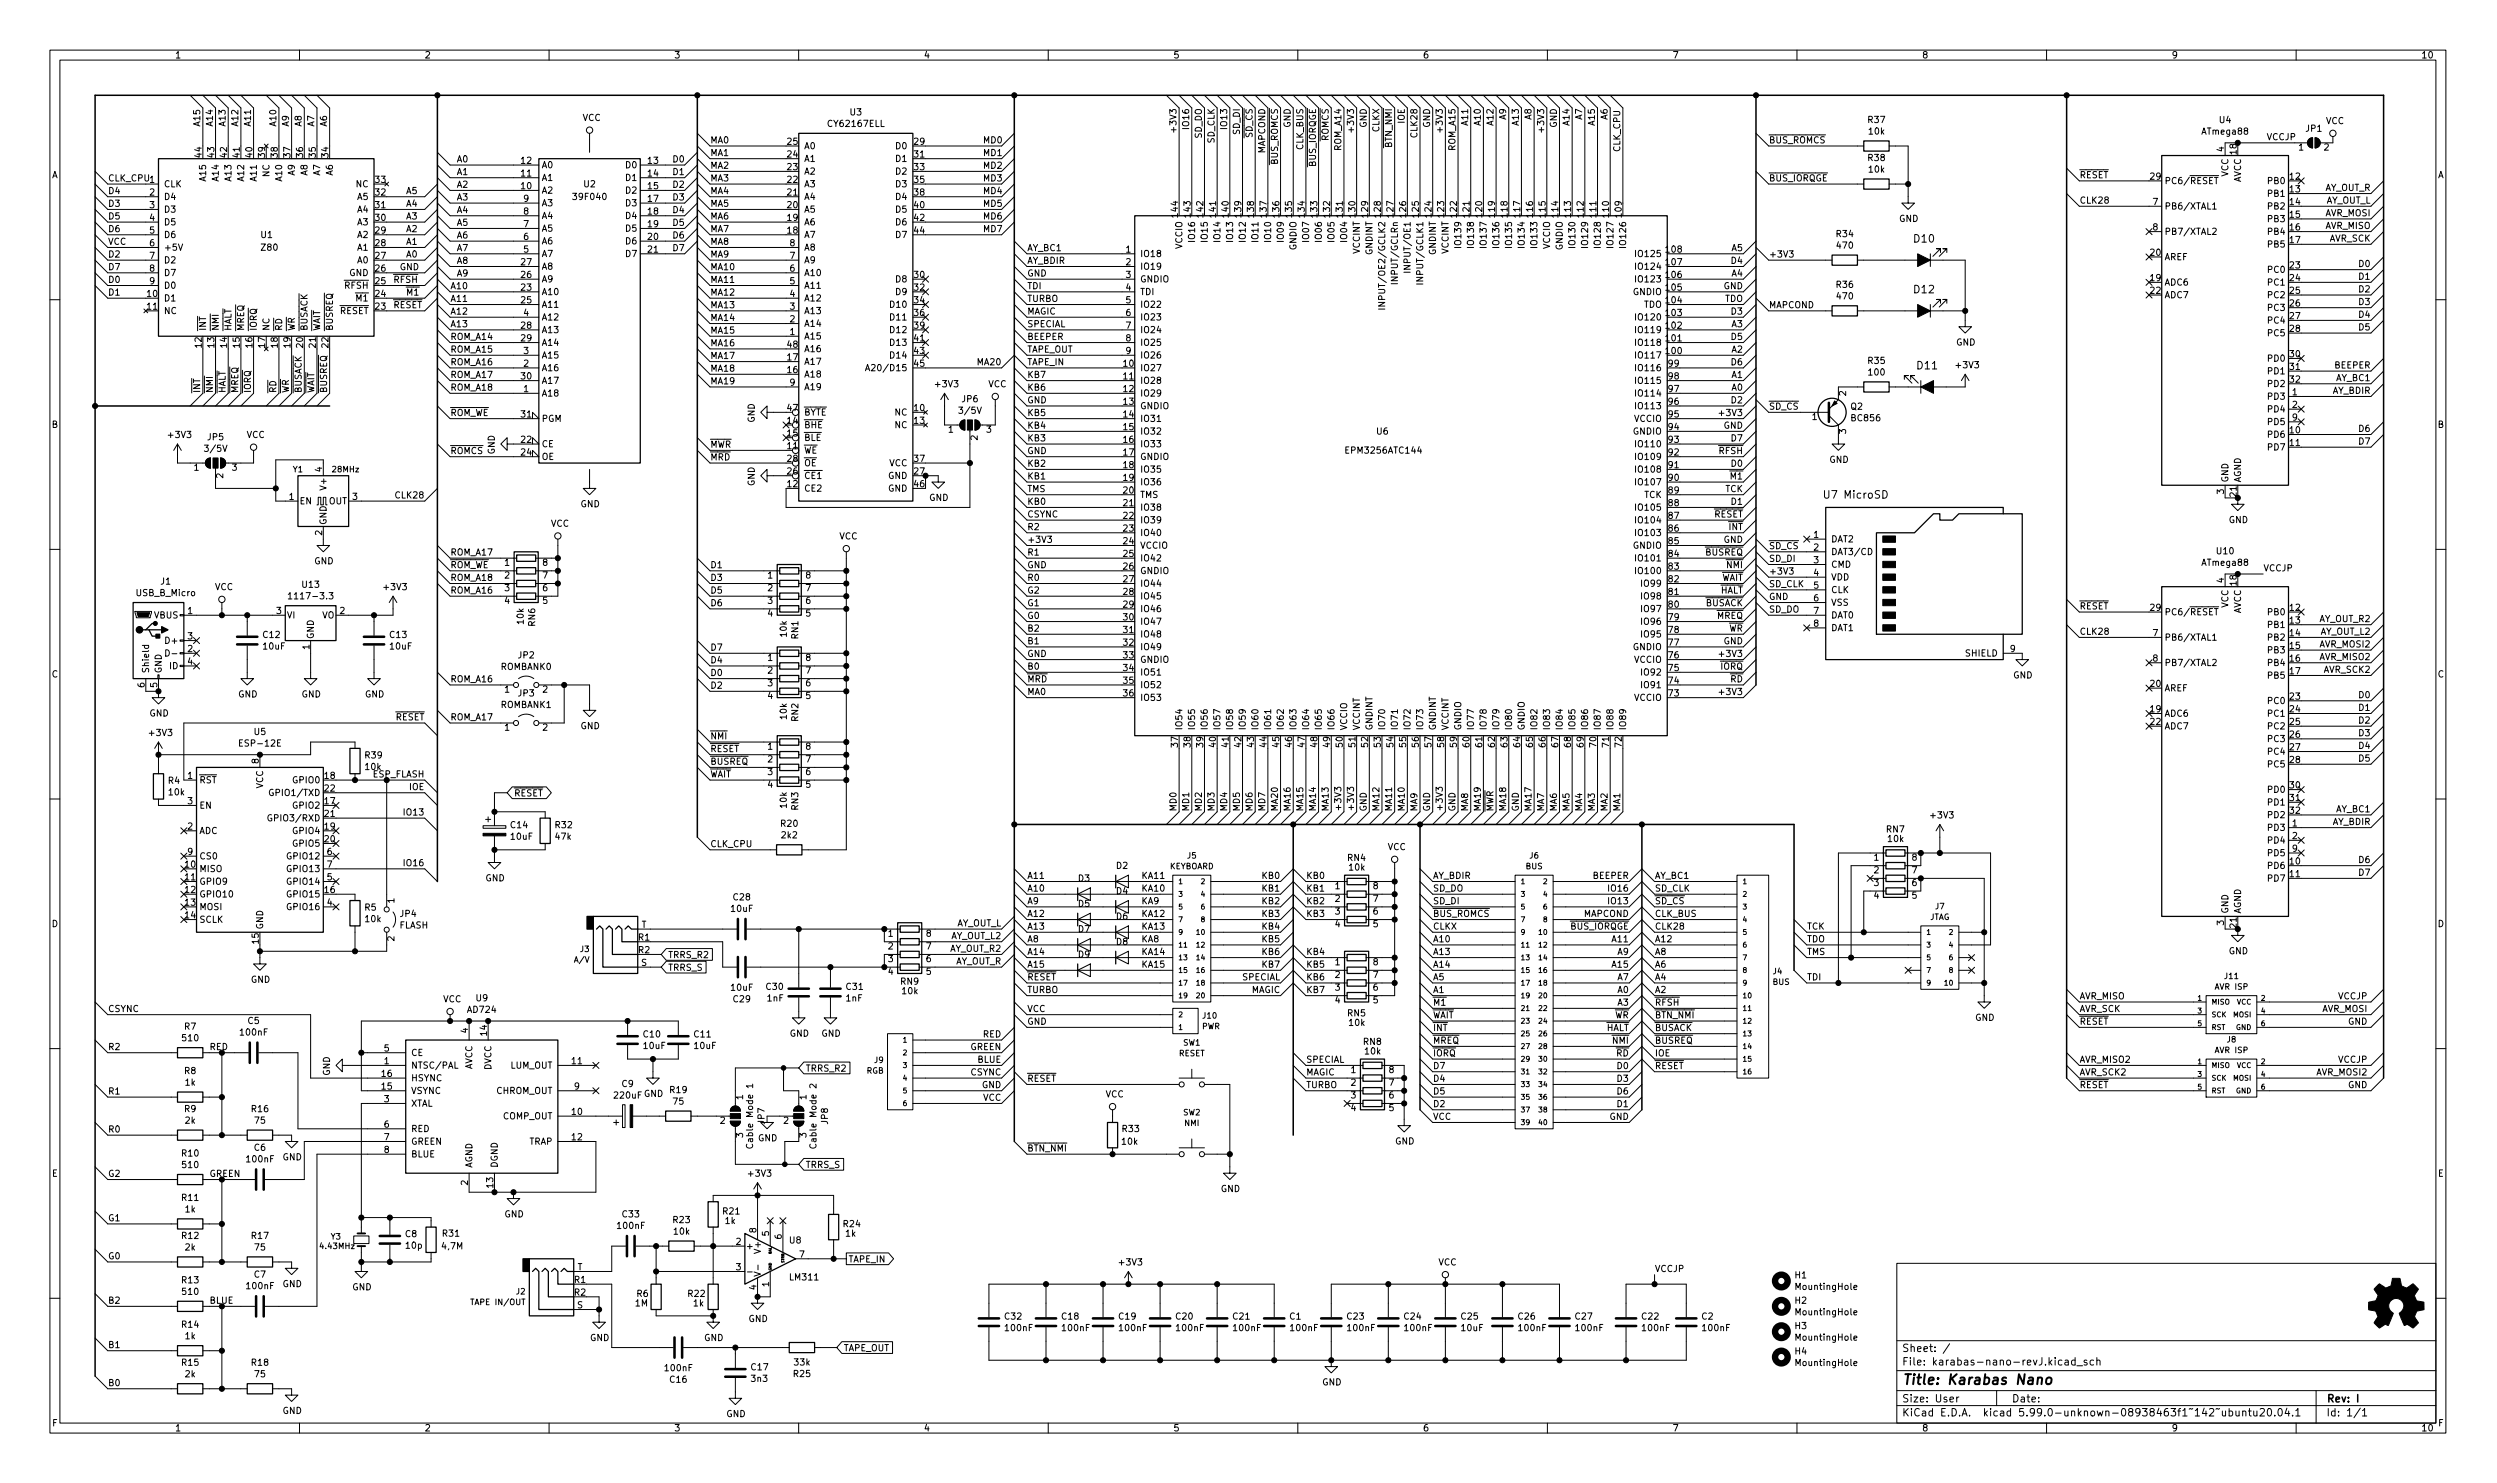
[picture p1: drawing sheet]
<svg xmlns="http://www.w3.org/2000/svg" width="500mm" height="297mm" viewBox="0 0 500 297" stroke-linecap="round" stroke-linejoin="round" font-family="sans-serif">
<defs><g id="words">
<text font-size="2.8" x="381" y="277.3">Title: Karabas Nano</text>
<g font-size="2.1">
<text x="383.5" y="48.6">D10</text>
<text x="383.5" y="58.7">D12</text>
<text x="384.1" y="74">D11</text>
<text x="365.3" y="99.9">U7</text>
<text x="369.5" y="99.9">MicroSD</text>
<text x="381" y="273.5">File: karabas-nano-revJ.kicad_sch</text>
<text x="381" y="270.8">Sheet: /</text>
<text x="381" y="280.9">Size: User</text>
<text x="403" y="280.9">Date:</text>
<text x="466" y="280.9">Rev: I</text>
<text x="381" y="283.7">KiCad E.D.A. kicad 5.99.0-unknown-08938463f1~142~ubuntu20.04.1</text>
<text x="466" y="283.7">Id: 1/1</text>
</g>
<g font-size="1.8">
<text x="35" y="11.7">1</text>
<text x="85" y="11.7">2</text>
<text x="135" y="11.7">3</text>
<text x="185" y="11.7">4</text>
<text x="235" y="11.7">5</text>
<text x="285" y="11.7">6</text>
<text x="335" y="11.7">7</text>
<text x="385" y="11.7">8</text>
<text x="435" y="11.7">9</text>
<text x="485" y="11.7">10</text>
<text x="170.3" y="23.1">U3</text>
<text x="301.7" y="23.9" transform="rotate(-90 301.7 23.9)">A9</text>
<text x="306.8" y="23.9" transform="rotate(-90 306.8 23.9)">A8</text>
<text x="317" y="23.9" transform="rotate(-90 317 23.9)">A7</text>
<text x="322" y="23.9" transform="rotate(-90 322 23.9)">A6</text>
<text x="40.1" y="25.4" transform="rotate(-90 40.1 25.4)">A15</text>
<text x="42.6" y="25.4" transform="rotate(-90 42.6 25.4)">A14</text>
<text x="45.2" y="25.4" transform="rotate(-90 45.2 25.4)">A13</text>
<text x="47.7" y="25.4" transform="rotate(-90 47.7 25.4)">A12</text>
<text x="50.3" y="25.4" transform="rotate(-90 50.3 25.4)">A11</text>
<text x="55.3" y="25.4" transform="rotate(-90 55.3 25.4)">A10</text>
<text x="57.9" y="25.4" transform="rotate(-90 57.9 25.4)">A9</text>
<text x="60.4" y="25.4" transform="rotate(-90 60.4 25.4)">A8</text>
<text x="63" y="25.4" transform="rotate(-90 63 25.4)">A7</text>
<text x="65.5" y="25.4" transform="rotate(-90 65.5 25.4)">A6</text>
<text x="116.7" y="24.2">VCC</text>
<text x="142.2" y="28.7">MA0</text>
<text x="157.8" y="29">25</text>
<text x="161" y="29.9">A0</text>
<text x="166.1" y="25.4">CY62167ELL</text>
<text x="179.6" y="29.9">D0</text>
<text x="183.2" y="29">29</text>
<text x="196.8" y="28.7">MD0</text>
<text x="235.7" y="25.8" transform="rotate(-90 235.7 25.8)">+3V3</text>
<text x="238.2" y="25.5" transform="rotate(-90 238.2 25.5)">IO16</text>
<text x="240.8" y="27.7" transform="rotate(-90 240.8 27.7)">SD_DO</text>
<text x="243.3" y="28.7" transform="rotate(-90 243.3 28.7)">SD_CLK</text>
<text x="245.8" y="25.5" transform="rotate(-90 245.8 25.5)">IO13</text>
<text x="248.4" y="26.8" transform="rotate(-90 248.4 26.8)">SD_DI</text>
<text x="250.9" y="28.9" transform="rotate(-90 250.9 28.9)">~{SD_CS}</text>
<text x="258.5" y="25.6" transform="rotate(-90 258.5 25.6)">GND</text>
<text x="261.1" y="30" transform="rotate(-90 261.1 30)">CLK_BUS</text>
<text x="266.2" y="29.6" transform="rotate(-90 266.2 29.6)">~{ROMCS}</text>
<text x="268.7" y="30" transform="rotate(-90 268.7 30)">ROM_A14</text>
<text x="271.2" y="25.8" transform="rotate(-90 271.2 25.8)">+3V3</text>
<text x="273.8" y="25.6" transform="rotate(-90 273.8 25.6)">GND</text>
<text x="276.3" y="26.4" transform="rotate(-90 276.3 26.4)">CLKX</text>
<text x="281.4" y="24.7" transform="rotate(-90 281.4 24.7)">IOE</text>
<text x="283.9" y="27.2" transform="rotate(-90 283.9 27.2)">CLK28</text>
<text x="286.5" y="25.6" transform="rotate(-90 286.5 25.6)">GND</text>
<text x="289" y="25.8" transform="rotate(-90 289 25.8)">+3V3</text>
<text x="291.6" y="30" transform="rotate(-90 291.6 30)">ROM_A15</text>
<text x="294.1" y="24.9" transform="rotate(-90 294.1 24.9)">A11</text>
<text x="296.6" y="24.9" transform="rotate(-90 296.6 24.9)">A10</text>
<text x="299.2" y="24.9" transform="rotate(-90 299.2 24.9)">A12</text>
<text x="304.3" y="24.9" transform="rotate(-90 304.3 24.9)">A13</text>
<text x="309.3" y="25.8" transform="rotate(-90 309.3 25.8)">+3V3</text>
<text x="311.9" y="25.6" transform="rotate(-90 311.9 25.6)">GND</text>
<text x="314.4" y="24.9" transform="rotate(-90 314.4 24.9)">A14</text>
<text x="319.5" y="24.9" transform="rotate(-90 319.5 24.9)">A15</text>
<text x="354.3" y="28.7">~{BUS_ROMCS}</text>
<text x="374.3" y="24.6">R37</text>
<text x="374.4" y="26.9">10k</text>
<text x="441.3" y="27">ATmega88</text>
<text x="444.6" y="24.6">U4</text>
<text x="454" y="28.1">VCCJP</text>
<text x="462" y="26.4">JP1</text>
<text x="465.9" y="24.9">VCC</text>
<text x="10.3" y="35.7">A</text>
<text x="40.4" y="31.5" transform="rotate(-90 40.4 31.5)">44</text>
<text x="42.9" y="31.5" transform="rotate(-90 42.9 31.5)">43</text>
<text x="45.5" y="31.5" transform="rotate(-90 45.5 31.5)">42</text>
<text x="48" y="31.5" transform="rotate(-90 48 31.5)">41</text>
<text x="50.5" y="31.5" transform="rotate(-90 50.5 31.5)">40</text>
<text x="53.1" y="31.5" transform="rotate(-90 53.1 31.5)">39</text>
<text x="54" y="35.4" transform="rotate(-90 54 35.4)">NC</text>
<text x="55.6" y="31.5" transform="rotate(-90 55.6 31.5)">38</text>
<text x="58.2" y="31.5" transform="rotate(-90 58.2 31.5)">37</text>
<text x="59.1" y="35.1" transform="rotate(-90 59.1 35.1)">A9</text>
<text x="60.7" y="31.5" transform="rotate(-90 60.7 31.5)">36</text>
<text x="61.6" y="35.1" transform="rotate(-90 61.6 35.1)">A8</text>
<text x="63.2" y="31.5" transform="rotate(-90 63.2 31.5)">35</text>
<text x="64.1" y="35.1" transform="rotate(-90 64.1 35.1)">A7</text>
<text x="65.8" y="31.5" transform="rotate(-90 65.8 31.5)">34</text>
<text x="66.7" y="35.1" transform="rotate(-90 66.7 35.1)">A6</text>
<text x="91.4" y="35.1">A1</text>
<text x="91.4" y="32.5">A0</text>
<text x="104.4" y="35.3">11</text>
<text x="104.4" y="32.8">12</text>
<text x="108.5" y="33.7">A0</text>
<text x="125.5" y="33.7">D0</text>
<text x="129.8" y="32.8">13</text>
<text x="129.8" y="35.3">14</text>
<text x="134.6" y="32.5">D0</text>
<text x="134.6" y="35.1">D1</text>
<text x="142.2" y="33.8">MA2</text>
<text x="142.2" y="31.2">MA1</text>
<text x="157.8" y="34.1">23</text>
<text x="157.8" y="31.5">24</text>
<text x="161" y="35">A2</text>
<text x="161" y="32.4">A1</text>
<text x="179.6" y="32.4">D1</text>
<text x="179.6" y="35">D2</text>
<text x="183.2" y="31.5">31</text>
<text x="183.2" y="34.1">33</text>
<text x="196.8" y="31.2">MD1</text>
<text x="196.8" y="33.8">MD2</text>
<text x="253.5" y="30.8" transform="rotate(-90 253.5 30.8)">MAPCOND</text>
<text x="256" y="34.3" transform="rotate(-90 256 34.3)">~{BUS_ROMCS}</text>
<text x="263.6" y="34.8" transform="rotate(-90 263.6 34.8)">~{BUS_IORQGE}</text>
<text x="278.9" y="30.9" transform="rotate(-90 278.9 30.9)">~{BTN_NMI}</text>
<text x="324.6" y="30.5" transform="rotate(-90 324.6 30.5)">CLK_CPU</text>
<text x="374.3" y="32.2">R38</text>
<text x="374.4" y="34.6">10k</text>
<text x="416.6" y="35.7">~{RESET}</text>
<text x="430.8" y="36">29</text>
<text x="445.5" y="30.4" transform="rotate(-90 445.5 30.4)">4</text>
<text x="446.4" y="35.4" transform="rotate(-90 446.4 35.4)">VCC</text>
<text x="448.1" y="30.9" transform="rotate(-90 448.1 30.9)">18</text>
<text x="458.8" y="36">12</text>
<text x="460.5" y="30.1">1</text>
<text x="465.6" y="30.1">2</text>
<text x="488.3" y="35.7">A</text>
<text x="21.6" y="38.9">D4</text>
<text x="21.6" y="36.3">CLK_CPU1</text>
<text x="21.6" y="41.4">D3</text>
<text x="30" y="39.2">2</text>
<text x="30" y="41.7">3</text>
<text x="32.8" y="37.5">CLK</text>
<text x="32.8" y="40">D4</text>
<text x="41.3" y="36" transform="rotate(-90 41.3 36)">A15</text>
<text x="43.8" y="36" transform="rotate(-90 43.8 36)">A14</text>
<text x="46.4" y="36" transform="rotate(-90 46.4 36)">A13</text>
<text x="48.9" y="36" transform="rotate(-90 48.9 36)">A12</text>
<text x="51.4" y="36" transform="rotate(-90 51.4 36)">A11</text>
<text x="56.5" y="36" transform="rotate(-90 56.5 36)">A10</text>
<text x="71.4" y="37.5">NC</text>
<text x="71.7" y="40">A5</text>
<text x="75.2" y="41.7">31</text>
<text x="75.2" y="39.2">32</text>
<text x="75.2" y="36.6">33</text>
<text x="81.3" y="41.4">A4</text>
<text x="81.3" y="38.9">A5</text>
<text x="91.4" y="40.1">A3</text>
<text x="91.4" y="37.6">A2</text>
<text x="104.4" y="37.9">10</text>
<text x="104.9" y="40.4">9</text>
<text x="108.5" y="38.8">A2</text>
<text x="108.5" y="36.2">A1</text>
<text x="108.5" y="41.3">A3</text>
<text x="115.1" y="40">39F040</text>
<text x="117" y="37.5">U2</text>
<text x="125.5" y="36.2">D1</text>
<text x="125.5" y="38.8">D2</text>
<text x="125.5" y="41.3">D3</text>
<text x="129.8" y="37.9">15</text>
<text x="129.8" y="40.4">17</text>
<text x="134.6" y="37.6">D2</text>
<text x="134.6" y="40.1">D3</text>
<text x="142.2" y="38.9">MA4</text>
<text x="142.2" y="41.4">MA5</text>
<text x="142.2" y="36.3">MA3</text>
<text x="157.8" y="41.7">20</text>
<text x="157.8" y="39.2">21</text>
<text x="157.8" y="36.6">22</text>
<text x="161" y="40">A4</text>
<text x="161" y="37.5">A3</text>
<text x="179.6" y="37.5">D3</text>
<text x="179.6" y="40">D4</text>
<text x="183.2" y="36.6">35</text>
<text x="183.2" y="39.2">38</text>
<text x="183.2" y="41.7">40</text>
<text x="196.8" y="41.4">MD5</text>
<text x="196.8" y="38.9">MD4</text>
<text x="196.8" y="36.3">MD3</text>
<text x="354.3" y="36.3">~{BUS_IORQGE}</text>
<text x="416.6" y="40.8">CLK28</text>
<text x="431.3" y="41.1">7</text>
<text x="433.6" y="36.9">PC6/~{RESET}</text>
<text x="433.6" y="41.9">PB6/XTAL1</text>
<text x="448.9" y="36.7" transform="rotate(-90 448.9 36.7)">AVCC</text>
<text x="454.5" y="36.9">PB0</text>
<text x="454.5" y="39.4">PB1</text>
<text x="454.5" y="41.9">PB2</text>
<text x="458.8" y="38.5">13</text>
<text x="458.8" y="41.1">14</text>
<text x="465.5" y="38.2">AY_OUT_R</text>
<text x="465.7" y="40.8">AY_OUT_L</text>
<text x="21.6" y="46.5">D6</text>
<text x="21.6" y="43.9">D5</text>
<text x="30" y="44.2">4</text>
<text x="30" y="46.8">5</text>
<text x="32.8" y="42.6">D3</text>
<text x="32.8" y="45.1">D5</text>
<text x="32.8" y="47.7">D6</text>
<text x="52.3" y="47.7">U1</text>
<text x="71.7" y="47.7">A2</text>
<text x="71.7" y="45.1">A3</text>
<text x="71.7" y="42.6">A4</text>
<text x="75.2" y="46.8">29</text>
<text x="75.2" y="44.2">30</text>
<text x="81.3" y="43.9">A3</text>
<text x="81.3" y="46.5">A2</text>
<text x="91.4" y="47.8">A6</text>
<text x="91.4" y="42.7">A4</text>
<text x="91.4" y="45.2">A5</text>
<text x="104.9" y="45.5">7</text>
<text x="104.9" y="43">8</text>
<text x="108.5" y="46.4">A5</text>
<text x="108.5" y="43.9">A4</text>
<text x="125.5" y="43.9">D4</text>
<text x="125.5" y="46.4">D5</text>
<text x="129.8" y="43">18</text>
<text x="129.8" y="45.5">19</text>
<text x="134.6" y="47.8">D6</text>
<text x="134.6" y="45.2">D5</text>
<text x="134.6" y="42.7">D4</text>
<text x="142.2" y="46.5">MA7</text>
<text x="142.2" y="43.9">MA6</text>
<text x="157.8" y="46.8">18</text>
<text x="157.8" y="44.2">19</text>
<text x="161" y="47.7">A7</text>
<text x="161" y="45.1">A6</text>
<text x="161" y="42.6">A5</text>
<text x="179.6" y="42.6">D5</text>
<text x="179.6" y="45.1">D6</text>
<text x="179.6" y="47.7">D7</text>
<text x="183.2" y="44.2">42</text>
<text x="183.2" y="46.8">44</text>
<text x="196.8" y="46.5">MD7</text>
<text x="196.8" y="43.9">MD6</text>
<text x="236" y="43.4" transform="rotate(-90 236 43.4)">144</text>
<text x="238.5" y="43.4" transform="rotate(-90 238.5 43.4)">143</text>
<text x="241" y="43.4" transform="rotate(-90 241 43.4)">142</text>
<text x="243.6" y="43.4" transform="rotate(-90 243.6 43.4)">141</text>
<text x="246.1" y="43.4" transform="rotate(-90 246.1 43.4)">140</text>
<text x="248.7" y="43.4" transform="rotate(-90 248.7 43.4)">139</text>
<text x="251.2" y="43.4" transform="rotate(-90 251.2 43.4)">138</text>
<text x="253.7" y="43.4" transform="rotate(-90 253.7 43.4)">137</text>
<text x="256.3" y="43.4" transform="rotate(-90 256.3 43.4)">136</text>
<text x="258.8" y="43.4" transform="rotate(-90 258.8 43.4)">135</text>
<text x="261.4" y="43.4" transform="rotate(-90 261.4 43.4)">134</text>
<text x="263.9" y="43.4" transform="rotate(-90 263.9 43.4)">133</text>
<text x="266.4" y="43.4" transform="rotate(-90 266.4 43.4)">132</text>
<text x="269" y="43.4" transform="rotate(-90 269 43.4)">131</text>
<text x="271.5" y="43.4" transform="rotate(-90 271.5 43.4)">130</text>
<text x="274.1" y="43.4" transform="rotate(-90 274.1 43.4)">129</text>
<text x="276.6" y="43.4" transform="rotate(-90 276.6 43.4)">128</text>
<text x="279.1" y="43.4" transform="rotate(-90 279.1 43.4)">127</text>
<text x="281.7" y="43.4" transform="rotate(-90 281.7 43.4)">126</text>
<text x="284.2" y="43.4" transform="rotate(-90 284.2 43.4)">125</text>
<text x="286.8" y="43.4" transform="rotate(-90 286.8 43.4)">124</text>
<text x="289.3" y="43.4" transform="rotate(-90 289.3 43.4)">123</text>
<text x="291.8" y="43.4" transform="rotate(-90 291.8 43.4)">122</text>
<text x="294.4" y="43.4" transform="rotate(-90 294.4 43.4)">121</text>
<text x="296.9" y="43.4" transform="rotate(-90 296.9 43.4)">120</text>
<text x="299.5" y="43.4" transform="rotate(-90 299.5 43.4)">119</text>
<text x="302" y="43.4" transform="rotate(-90 302 43.4)">118</text>
<text x="304.5" y="43.4" transform="rotate(-90 304.5 43.4)">117</text>
<text x="307.1" y="43.4" transform="rotate(-90 307.1 43.4)">116</text>
<text x="309.6" y="43.4" transform="rotate(-90 309.6 43.4)">115</text>
<text x="312.2" y="43.4" transform="rotate(-90 312.2 43.4)">114</text>
<text x="314.7" y="43.4" transform="rotate(-90 314.7 43.4)">113</text>
<text x="317.2" y="43.4" transform="rotate(-90 317.2 43.4)">112</text>
<text x="319.8" y="43.4" transform="rotate(-90 319.8 43.4)">111</text>
<text x="322.3" y="43.4" transform="rotate(-90 322.3 43.4)">110</text>
<text x="324.9" y="43.4" transform="rotate(-90 324.9 43.4)">109</text>
<text x="367.9" y="47.5">R34</text>
<text x="380.4" y="44.4">GND</text>
<text x="431.3" y="46.1">8</text>
<text x="433.6" y="47">PB7/XTAL2</text>
<text x="454.5" y="44.5">PB3</text>
<text x="454.5" y="47">PB4</text>
<text x="458.8" y="43.6">15</text>
<text x="458.8" y="46.1">16</text>
<text x="465.7" y="43.3">AVR_MOSI</text>
<text x="465.7" y="45.9">AVR_MISO</text>
<text x="21.6" y="49">VCC</text>
<text x="21.6" y="51.6">D2</text>
<text x="30" y="49.3">6</text>
<text x="30" y="51.9">7</text>
<text x="32.8" y="50.2">+5V</text>
<text x="32.8" y="52.7">D2</text>
<text x="52.4" y="50.2">Z80</text>
<text x="71.7" y="52.7">A0</text>
<text x="71.7" y="50.2">A1</text>
<text x="75.2" y="51.9">27</text>
<text x="75.2" y="49.3">28</text>
<text x="81.3" y="51.6">A0</text>
<text x="81.3" y="49">A1</text>
<text x="91.4" y="50.3">A7</text>
<text x="91.4" y="52.8">A8</text>
<text x="104.4" y="53.1">27</text>
<text x="104.9" y="50.6">5</text>
<text x="104.9" y="48">6</text>
<text x="108.5" y="51.5">A7</text>
<text x="108.5" y="48.9">A6</text>
<text x="125.5" y="48.9">D6</text>
<text x="125.5" y="51.5">D7</text>
<text x="129.8" y="48">20</text>
<text x="129.8" y="50.6">21</text>
<text x="134.6" y="50.3">D7</text>
<text x="142.2" y="51.6">MA9</text>
<text x="142.2" y="49">MA8</text>
<text x="158.3" y="51.9">7</text>
<text x="158.3" y="49.3">8</text>
<text x="161" y="52.7">A9</text>
<text x="161" y="50.2">A8</text>
<text x="205.7" y="52.8">AY_BDIR</text>
<text x="205.7" y="50.3">AY_BC1</text>
<text x="225.6" y="50.6">1</text>
<text x="225.6" y="53.1">2</text>
<text x="228.3" y="51.5">IO18</text>
<text x="236.9" y="49.8" transform="rotate(-90 236.9 49.8)">VCCIO</text>
<text x="239.4" y="48.1" transform="rotate(-90 239.4 48.1)">IO16</text>
<text x="241.9" y="48.1" transform="rotate(-90 241.9 48.1)">IO15</text>
<text x="244.5" y="48.1" transform="rotate(-90 244.5 48.1)">IO14</text>
<text x="247" y="48.1" transform="rotate(-90 247 48.1)">IO13</text>
<text x="249.6" y="48.1" transform="rotate(-90 249.6 48.1)">IO12</text>
<text x="252.1" y="48.1" transform="rotate(-90 252.1 48.1)">IO11</text>
<text x="254.6" y="48.1" transform="rotate(-90 254.6 48.1)">IO10</text>
<text x="257.2" y="48.1" transform="rotate(-90 257.2 48.1)">IO09</text>
<text x="259.7" y="50" transform="rotate(-90 259.7 50)">GNDIO</text>
<text x="262.3" y="48.1" transform="rotate(-90 262.3 48.1)">IO07</text>
<text x="264.8" y="48.1" transform="rotate(-90 264.8 48.1)">IO06</text>
<text x="267.3" y="48.1" transform="rotate(-90 267.3 48.1)">IO05</text>
<text x="269.9" y="48.1" transform="rotate(-90 269.9 48.1)">IO04</text>
<text x="272.4" y="50.8" transform="rotate(-90 272.4 50.8)">VCCINT</text>
<text x="275" y="51" transform="rotate(-90 275 51)">GNDINT</text>
<text x="282.6" y="53.6" transform="rotate(-90 282.6 53.6)">INPUT/OE1</text>
<text x="287.7" y="51" transform="rotate(-90 287.7 51)">GNDINT</text>
<text x="290.2" y="50.8" transform="rotate(-90 290.2 50.8)">VCCINT</text>
<text x="292.7" y="49.1" transform="rotate(-90 292.7 49.1)">IO139</text>
<text x="295.3" y="49.1" transform="rotate(-90 295.3 49.1)">IO138</text>
<text x="297.8" y="49.1" transform="rotate(-90 297.8 49.1)">IO137</text>
<text x="300.4" y="49.1" transform="rotate(-90 300.4 49.1)">IO136</text>
<text x="302.9" y="49.1" transform="rotate(-90 302.9 49.1)">IO135</text>
<text x="305.4" y="49.1" transform="rotate(-90 305.4 49.1)">IO134</text>
<text x="308" y="49.1" transform="rotate(-90 308 49.1)">IO133</text>
<text x="310.5" y="49.8" transform="rotate(-90 310.5 49.8)">VCCIO</text>
<text x="313.1" y="50" transform="rotate(-90 313.1 50)">GNDIO</text>
<text x="315.6" y="49.1" transform="rotate(-90 315.6 49.1)">IO130</text>
<text x="318.1" y="49.1" transform="rotate(-90 318.1 49.1)">IO129</text>
<text x="320.7" y="49.1" transform="rotate(-90 320.7 49.1)">IO128</text>
<text x="323.2" y="49.1" transform="rotate(-90 323.2 49.1)">IO127</text>
<text x="325.8" y="49.1" transform="rotate(-90 325.8 49.1)">IO126</text>
<text x="328.2" y="51.5">IO125</text>
<text x="333.8" y="53.1">107</text>
<text x="333.8" y="50.6">108</text>
<text x="347" y="50.3">A5</text>
<text x="347" y="52.8">D4</text>
<text x="354.3" y="51.6">+3V3</text>
<text x="368.1" y="49.8">470</text>
<text x="430.8" y="51.2">20</text>
<text x="433.6" y="52.1">AREF</text>
<text x="454.5" y="49.6">PB5</text>
<text x="458.8" y="48.7">17</text>
<text x="458.8" y="53.8">23</text>
<text x="466.5" y="48.4">AVR_SCK</text>
<text x="472.7" y="53.5">D0</text>
<text x="21.6" y="59.2">D1</text>
<text x="21.6" y="56.6">D0</text>
<text x="21.6" y="54.1">D7</text>
<text x="29.5" y="59.5">10</text>
<text x="30" y="54.4">8</text>
<text x="30" y="56.9">9</text>
<text x="32.8" y="55.3">D7</text>
<text x="32.8" y="57.8">D0</text>
<text x="67.7" y="57.8">~{RFSH}</text>
<text x="70" y="55.3">GND</text>
<text x="75.2" y="59.5">24</text>
<text x="75.2" y="56.9">25</text>
<text x="75.2" y="54.4">26</text>
<text x="78.7" y="56.6">~{RFSH}</text>
<text x="80" y="54.1">GND</text>
<text x="81.3" y="59.2">~{M1}</text>
<text x="90.2" y="57.9">A10</text>
<text x="91.4" y="55.4">A9</text>
<text x="104.4" y="58.2">23</text>
<text x="104.4" y="55.7">26</text>
<text x="108.5" y="59.1">A10</text>
<text x="108.5" y="56.6">A9</text>
<text x="108.5" y="54">A8</text>
<text x="142.2" y="54.1">MA10</text>
<text x="142.2" y="56.6">MA11</text>
<text x="142.2" y="59.2">MA12</text>
<text x="158.3" y="59.5">4</text>
<text x="158.3" y="56.9">5</text>
<text x="158.3" y="54.4">6</text>
<text x="161" y="57.8">A11</text>
<text x="161" y="55.3">A10</text>
<text x="179.6" y="56.6">D8</text>
<text x="179.6" y="59.1">D9</text>
<text x="183.2" y="55.7">30</text>
<text x="183.2" y="58.2">32</text>
<text x="205.7" y="57.9">TDI</text>
<text x="205.7" y="55.4">GND</text>
<text x="225.6" y="55.7">3</text>
<text x="225.6" y="58.2">4</text>
<text x="228.3" y="54">IO19</text>
<text x="228.3" y="56.6">GNDIO</text>
<text x="228.3" y="59.1">TDI</text>
<text x="280" y="56.1" transform="rotate(-90 280 56.1)">INPUT/GCLRn</text>
<text x="285.1" y="56" transform="rotate(-90 285.1 56)">INPUT/GCLK1</text>
<text x="327.2" y="59.1">GNDIO</text>
<text x="328.2" y="56.6">IO123</text>
<text x="328.2" y="54">IO124</text>
<text x="333.8" y="58.2">105</text>
<text x="333.8" y="55.7">106</text>
<text x="345.3" y="57.9">GND</text>
<text x="347" y="55.4">A4</text>
<text x="367.9" y="57.6">R36</text>
<text x="368.1" y="60">470</text>
<text x="430.8" y="56.3">19</text>
<text x="430.8" y="58.8">22</text>
<text x="433.6" y="57.2">ADC6</text>
<text x="433.6" y="59.7">ADC7</text>
<text x="454.5" y="54.6">PC0</text>
<text x="454.5" y="57.2">PC1</text>
<text x="454.5" y="59.7">PC2</text>
<text x="458.8" y="56.3">24</text>
<text x="458.8" y="58.8">25</text>
<text x="472.7" y="58.6">D2</text>
<text x="472.7" y="56">D1</text>
<text x="29.5" y="62">11</text>
<text x="32.8" y="60.4">D1</text>
<text x="32.8" y="62.9">NC</text>
<text x="66.6" y="62.9">~{RESET}</text>
<text x="70.1" y="60.4">~{M1}</text>
<text x="75.2" y="62">23</text>
<text x="78.7" y="61.7">~{RESET}</text>
<text x="90.2" y="60.5">A11</text>
<text x="90.2" y="63">A12</text>
<text x="90.2" y="65.5">A13</text>
<text x="104.4" y="60.7">25</text>
<text x="104.4" y="65.8">28</text>
<text x="104.9" y="63.3">4</text>
<text x="108.5" y="61.6">A11</text>
<text x="108.5" y="64.2">A12</text>
<text x="142.2" y="64.3">MA14</text>
<text x="142.2" y="61.7">MA13</text>
<text x="158.3" y="64.6">2</text>
<text x="158.3" y="62">3</text>
<text x="161" y="65.4">A14</text>
<text x="161" y="62.9">A13</text>
<text x="161" y="60.4">A12</text>
<text x="178.6" y="61.6">D10</text>
<text x="178.6" y="64.2">D11</text>
<text x="183.2" y="60.7">34</text>
<text x="183.2" y="63.3">36</text>
<text x="183.2" y="65.8">39</text>
<text x="205.7" y="60.5">TURBO</text>
<text x="205.7" y="63">MAGIC</text>
<text x="205.7" y="65.5">SPECIAL</text>
<text x="225.6" y="60.7">5</text>
<text x="225.6" y="63.3">6</text>
<text x="225.6" y="65.8">7</text>
<text x="228.3" y="61.6">IO22</text>
<text x="228.3" y="64.2">IO23</text>
<text x="277.5" y="60.1" transform="rotate(-90 277.5 60.1)">INPUT/OE2/GCLK2</text>
<text x="328.2" y="64.2">IO120</text>
<text x="329.3" y="61.6">TDO</text>
<text x="333.8" y="65.8">102</text>
<text x="333.8" y="63.3">103</text>
<text x="333.8" y="60.7">104</text>
<text x="345.5" y="60.5">TDO</text>
<text x="347" y="65.5">A3</text>
<text x="347" y="63">D3</text>
<text x="354.3" y="61.7">MAPCOND</text>
<text x="454.5" y="62.3">PC3</text>
<text x="454.5" y="64.8">PC4</text>
<text x="458.8" y="61.4">26</text>
<text x="458.8" y="63.9">27</text>
<text x="472.7" y="61.1">D3</text>
<text x="472.7" y="63.6">D4</text>
<text x="40.4" y="69.6" transform="rotate(-90 40.4 69.6)">12</text>
<text x="41.3" y="66.3" transform="rotate(-90 41.3 66.3)">~{INT}</text>
<text x="42.9" y="69.6" transform="rotate(-90 42.9 69.6)">13</text>
<text x="43.8" y="66.3" transform="rotate(-90 43.8 66.3)">~{NMI}</text>
<text x="45.5" y="69.6" transform="rotate(-90 45.5 69.6)">14</text>
<text x="46.4" y="66.3" transform="rotate(-90 46.4 66.3)">~{HALT}</text>
<text x="48" y="69.6" transform="rotate(-90 48 69.6)">15</text>
<text x="48.9" y="66.3" transform="rotate(-90 48.9 66.3)">~{MREQ}</text>
<text x="50.5" y="69.6" transform="rotate(-90 50.5 69.6)">16</text>
<text x="51.4" y="66.3" transform="rotate(-90 51.4 66.3)">~{IORQ}</text>
<text x="53.1" y="69.6" transform="rotate(-90 53.1 69.6)">17</text>
<text x="54" y="66.3" transform="rotate(-90 54 66.3)">NC</text>
<text x="55.6" y="69.6" transform="rotate(-90 55.6 69.6)">18</text>
<text x="56.5" y="66.3" transform="rotate(-90 56.5 66.3)">~{RD}</text>
<text x="58.2" y="69.6" transform="rotate(-90 58.2 69.6)">19</text>
<text x="59.1" y="66.3" transform="rotate(-90 59.1 66.3)">~{WR}</text>
<text x="61.6" y="66.3" transform="rotate(-90 61.6 66.3)">~{BUSACK}</text>
<text x="63.2" y="69.6" transform="rotate(-90 63.2 69.6)">21</text>
<text x="64.1" y="66.3" transform="rotate(-90 64.1 66.3)">~{WAIT}</text>
<text x="66.7" y="66.3" transform="rotate(-90 66.7 66.3)">~{BUSREQ}</text>
<text x="90.2" y="70.6">ROM_A15</text>
<text x="90.2" y="68.1">ROM_A14</text>
<text x="104.4" y="68.4">29</text>
<text x="104.9" y="70.9">3</text>
<text x="108.5" y="66.7">A13</text>
<text x="108.5" y="69.3">A14</text>
<text x="108.5" y="71.8">A15</text>
<text x="142.2" y="71.9">MA17</text>
<text x="142.2" y="69.3">MA16</text>
<text x="142.2" y="66.8">MA15</text>
<text x="157.8" y="69.6">48</text>
<text x="158.3" y="67.1">1</text>
<text x="161" y="68">A15</text>
<text x="161" y="70.5">A16</text>
<text x="178.6" y="66.7">D12</text>
<text x="178.6" y="69.3">D13</text>
<text x="178.6" y="71.8">D14</text>
<text x="183.2" y="68.4">41</text>
<text x="183.2" y="70.9">43</text>
<text x="205.7" y="70.6">TAPE_OUT</text>
<text x="205.7" y="68.1">BEEPER</text>
<text x="225.6" y="68.4">8</text>
<text x="225.6" y="70.9">9</text>
<text x="228.3" y="66.7">IO24</text>
<text x="228.3" y="69.3">IO25</text>
<text x="228.3" y="71.8">IO26</text>
<text x="328.2" y="71.8">IO117</text>
<text x="328.2" y="69.3">IO118</text>
<text x="328.2" y="66.7">IO119</text>
<text x="333.8" y="70.9">100</text>
<text x="333.8" y="68.4">101</text>
<text x="347" y="68.1">D5</text>
<text x="347" y="70.6">A2</text>
<text x="391.9" y="69.2">GND</text>
<text x="454.5" y="67.3">PC5</text>
<text x="458.8" y="66.5">28</text>
<text x="458.8" y="71.5">30</text>
<text x="472.7" y="66.2">D5</text>
<text x="90.2" y="75.7">ROM_A17</text>
<text x="90.2" y="73.2">ROM_A16</text>
<text x="104.4" y="76">30</text>
<text x="104.9" y="73.4">2</text>
<text x="108.5" y="74.3">A16</text>
<text x="108.5" y="76.9">A17</text>
<text x="142.2" y="77">MA19</text>
<text x="142.2" y="74.4">MA18</text>
<text x="157.8" y="74.7">16</text>
<text x="157.8" y="72.2">17</text>
<text x="158.3" y="77.3">9</text>
<text x="161" y="75.6">A18</text>
<text x="161" y="73.1">A17</text>
<text x="174.9" y="74.3">A20/D15</text>
<text x="183.2" y="73.4">45</text>
<text x="187.5" y="77.6">+3V3</text>
<text x="195.6" y="73.2">MA20</text>
<text x="198" y="77.6">VCC</text>
<text x="205.7" y="75.7">KB7</text>
<text x="205.7" y="73.2">TAPE_IN</text>
<text x="225.1" y="73.4">10</text>
<text x="225.1" y="76">11</text>
<text x="228.3" y="74.3">IO27</text>
<text x="228.3" y="76.9">IO28</text>
<text x="328.2" y="76.9">IO115</text>
<text x="328.2" y="74.3">IO116</text>
<text x="334.3" y="76">98</text>
<text x="334.3" y="73.4">99</text>
<text x="347" y="75.7">A1</text>
<text x="347" y="73.2">D6</text>
<text x="374.3" y="72.9">R35</text>
<text x="374.4" y="75.2">100</text>
<text x="392" y="73.7">+3V3</text>
<text x="454.5" y="72.4">PD0</text>
<text x="454.5" y="75">PD1</text>
<text x="454.5" y="77.5">PD2</text>
<text x="458.8" y="74.1">31</text>
<text x="458.8" y="76.6">32</text>
<text x="467.7" y="73.8">BEEPER</text>
<text x="468" y="76.3">AY_BC1</text>
<text x="40.1" y="78.8" transform="rotate(-90 40.1 78.8)">~{INT}</text>
<text x="42.6" y="78.8" transform="rotate(-90 42.6 78.8)">~{NMI}</text>
<text x="45.2" y="78.8" transform="rotate(-90 45.2 78.8)">~{HALT}</text>
<text x="47.7" y="78.8" transform="rotate(-90 47.7 78.8)">~{MREQ}</text>
<text x="50.3" y="78.8" transform="rotate(-90 50.3 78.8)">~{IORQ}</text>
<text x="55.3" y="78.8" transform="rotate(-90 55.3 78.8)">~{RD}</text>
<text x="57.9" y="78.8" transform="rotate(-90 57.9 78.8)">~{WR}</text>
<text x="60.4" y="78.8" transform="rotate(-90 60.4 78.8)">~{BUSACK}20</text>
<text x="63" y="78.8" transform="rotate(-90 63 78.8)">~{WAIT}</text>
<text x="65.5" y="78.8" transform="rotate(-90 65.5 78.8)">~{BUSREQ}22</text>
<text x="90.2" y="78.2">ROM_A18</text>
<text x="90.2" y="83.3">~{ROM_WE}</text>
<text x="104.4" y="83.6">31</text>
<text x="104.9" y="78.5">1</text>
<text x="108.5" y="79.4">A18</text>
<text x="157.8" y="82.3">47</text>
<text x="161" y="83.2">~{BYTE}</text>
<text x="161" y="78.1">A19</text>
<text x="179.3" y="83.2">NC</text>
<text x="183.2" y="82.3">10</text>
<text x="192.5" y="82.9">3/5V</text>
<text x="192.7" y="80.6">JP6</text>
<text x="205.7" y="80.8">GND</text>
<text x="205.7" y="83.3">KB5</text>
<text x="205.7" y="78.2">KB6</text>
<text x="225.1" y="78.5">12</text>
<text x="225.1" y="81.1">13</text>
<text x="225.1" y="83.6">14</text>
<text x="228.3" y="79.4">IO29</text>
<text x="228.3" y="82">GNDIO</text>
<text x="328.2" y="82">IO113</text>
<text x="328.2" y="79.4">IO114</text>
<text x="334.3" y="83.6">95</text>
<text x="334.3" y="81.1">96</text>
<text x="334.3" y="78.5">97</text>
<text x="345.1" y="83.3">+3V3</text>
<text x="347" y="78.2">A0</text>
<text x="347" y="80.8">D2</text>
<text x="354.3" y="82">~{SD_CS}</text>
<text x="369.8" y="79.3" transform="rotate(-90 369.8 79.3)">2</text>
<text x="370.8" y="82.1">Q2</text>
<text x="454.5" y="80">PD3</text>
<text x="454.5" y="82.6">PD4</text>
<text x="459.2" y="79.2">1</text>
<text x="459.2" y="81.7">2</text>
<text x="467.2" y="78.9">AY_BDIR</text>
<text x="10.3" y="85.7">B</text>
<text x="33.9" y="87.7">+3V3</text>
<text x="41.6" y="88.2">JP5</text>
<text x="49.4" y="87.7">VCC</text>
<text x="104.4" y="88.7">22</text>
<text x="108.5" y="89.6">CE</text>
<text x="108.5" y="84.5">PGM</text>
<text x="142.2" y="89.7">~{MWR}</text>
<text x="151.2" y="84.7" transform="rotate(-90 151.2 84.7)">GND</text>
<text x="157.8" y="90">11</text>
<text x="157.8" y="84.9">14</text>
<text x="157.8" y="87.4">15</text>
<text x="161" y="85.8">~{BHE}</text>
<text x="161" y="88.3">~{BLE}</text>
<text x="179.3" y="85.8">NC</text>
<text x="183.2" y="84.9">13</text>
<text x="190" y="86.7">1</text>
<text x="195.8" y="88.2" transform="rotate(-90 195.8 88.2)">2</text>
<text x="197.6" y="86.7">3</text>
<text x="205.7" y="85.9">KB4</text>
<text x="205.7" y="88.4">KB3</text>
<text x="225.1" y="86.1">15</text>
<text x="225.1" y="88.7">16</text>
<text x="228.3" y="84.5">IO31</text>
<text x="228.3" y="87">IO32</text>
<text x="228.3" y="89.6">IO33</text>
<text x="275.8" y="87">U6</text>
<text x="327.2" y="87">GNDIO</text>
<text x="327.4" y="84.5">VCCIO</text>
<text x="328.2" y="89.6">IO110</text>
<text x="334.3" y="88.7">93</text>
<text x="334.3" y="86.1">94</text>
<text x="345.3" y="85.9">GND</text>
<text x="347" y="88.4">D7</text>
<text x="363" y="84.1">1</text>
<text x="369.8" y="86.9" transform="rotate(-90 369.8 86.9)">3</text>
<text x="371" y="84.4">BC856</text>
<text x="454.5" y="87.7">PD6</text>
<text x="454.5" y="85.1">PD5</text>
<text x="458.8" y="86.8">10</text>
<text x="458.8" y="89.3">11</text>
<text x="459.2" y="84.2">9</text>
<text x="472.7" y="86.5">D6</text>
<text x="472.7" y="89">D7</text>
<text x="488.3" y="85.7">B</text>
<text x="38.9" y="94.3">1</text>
<text x="41.4" y="90.5">3/5V</text>
<text x="44.7" y="95.8" transform="rotate(-90 44.7 95.8)">2</text>
<text x="46.5" y="94.3">3</text>
<text x="64.5" y="94.5" transform="rotate(-90 64.5 94.5)">4</text>
<text x="90.2" y="90.9">~{ROMCS}</text>
<text x="99.1" y="91" transform="rotate(-90 99.1 91)">GND</text>
<text x="104.4" y="91.2">24</text>
<text x="108.5" y="92.1">OE</text>
<text x="142.2" y="92.2">~{MRD}</text>
<text x="157.8" y="95">26</text>
<text x="157.8" y="92.5">28</text>
<text x="161" y="90.8">~{WE}</text>
<text x="161" y="95.9">~{CE1}</text>
<text x="161" y="93.4">~{OE}</text>
<text x="177.9" y="95.9">GND</text>
<text x="178.1" y="93.4">VCC</text>
<text x="183.2" y="95">27</text>
<text x="183.2" y="92.5">37</text>
<text x="205.7" y="93.5">KB2</text>
<text x="205.7" y="90.9">GND</text>
<text x="225.1" y="91.2">17</text>
<text x="225.1" y="93.8">18</text>
<text x="228.3" y="92.1">GNDIO</text>
<text x="228.3" y="94.7">IO35</text>
<text x="270" y="90.8">EPM3256ATC144</text>
<text x="328.2" y="94.7">IO108</text>
<text x="328.2" y="92.1">IO109</text>
<text x="334.3" y="93.8">91</text>
<text x="334.3" y="91.2">92</text>
<text x="343.1" y="90.9">~{RFSH}</text>
<text x="347" y="93.5">D0</text>
<text x="366.5" y="92.7">GND</text>
<text x="454.5" y="90.2">PD7</text>
<text x="57.9" y="100.1">1</text>
<text x="59.9" y="101">EN</text>
<text x="65.4" y="97.8" transform="rotate(-90 65.4 97.8)">V+</text>
<text x="65.9" y="101">OUT</text>
<text x="70.6" y="100.1">3</text>
<text x="79.5" y="99.8">CLK28</text>
<text x="116.3" y="101.6">GND</text>
<text x="151.2" y="97.4" transform="rotate(-90 151.2 97.4)">GND</text>
<text x="157.8" y="97.6">12</text>
<text x="161" y="98.5">CE2</text>
<text x="177.9" y="98.5">GND</text>
<text x="183.2" y="97.6">46</text>
<text x="186.1" y="100.3">GND</text>
<text x="205.7" y="98.6">TMS</text>
<text x="205.7" y="96">KB1</text>
<text x="205.7" y="101.1">KB0</text>
<text x="225.1" y="96.3">19</text>
<text x="225.1" y="98.8">20</text>
<text x="225.1" y="101.4">21</text>
<text x="228.3" y="97.2">IO36</text>
<text x="228.3" y="99.7">TMS</text>
<text x="328.2" y="97.2">IO107</text>
<text x="329.4" y="99.7">TCK</text>
<text x="334.3" y="101.4">88</text>
<text x="334.3" y="98.8">89</text>
<text x="334.3" y="96.3">90</text>
<text x="345.4" y="96">~{M1}</text>
<text x="345.6" y="98.6">TCK</text>
<text x="347" y="101.1">D1</text>
<text x="445.5" y="99" transform="rotate(-90 445.5 99)">3</text>
<text x="446.4" y="96.7" transform="rotate(-90 446.4 96.7)">GND</text>
<text x="448.1" y="99.4" transform="rotate(-90 448.1 99.4)">21</text>
<text x="448.9" y="96.7" transform="rotate(-90 448.9 96.7)">AGND</text>
<text x="64.5" y="107.2" transform="rotate(-90 64.5 107.2)">2</text>
<text x="65.4" y="105.2" transform="rotate(-90 65.4 105.2)">GND</text>
<text x="110.3" y="105.5">VCC</text>
<text x="205.7" y="106.2">R2</text>
<text x="205.7" y="103.6">CSYNC</text>
<text x="225.1" y="103.9">22</text>
<text x="225.1" y="106.5">23</text>
<text x="228.3" y="102.3">IO38</text>
<text x="228.3" y="104.8">IO39</text>
<text x="228.3" y="107.4">IO40</text>
<text x="328.2" y="107.4">IO103</text>
<text x="328.2" y="104.8">IO104</text>
<text x="328.2" y="102.3">IO105</text>
<text x="334.3" y="106.5">86</text>
<text x="334.3" y="103.9">87</text>
<text x="342" y="103.6">~{RESET}</text>
<text x="345" y="106.2">~{INT}</text>
<text x="363.4" y="107.7">1</text>
<text x="446.5" y="104.8">GND</text>
<text x="62.9" y="113">GND</text>
<text x="90.2" y="113.8">~{ROM_WE}</text>
<text x="90.2" y="111.3">ROM_A17</text>
<text x="101.1" y="113.3">1</text>
<text x="108.7" y="113.3">8</text>
<text x="142.2" y="113.8">D1</text>
<text x="168.1" y="108">VCC</text>
<text x="205.7" y="113.8">GND</text>
<text x="205.7" y="111.3">R1</text>
<text x="205.7" y="108.7">+3V3</text>
<text x="225.1" y="109">24</text>
<text x="225.1" y="111.5">25</text>
<text x="228.3" y="109.9">VCCIO</text>
<text x="228.3" y="112.4">IO42</text>
<text x="327.2" y="109.9">GNDIO</text>
<text x="328.2" y="112.4">IO101</text>
<text x="334.3" y="111.5">84</text>
<text x="334.3" y="109">85</text>
<text x="340.3" y="111.3">~{BUSREQ}</text>
<text x="344.6" y="113.8">~{NMI}</text>
<text x="345.3" y="108.7">GND</text>
<text x="354.3" y="112.5">SD_DI</text>
<text x="354.3" y="110">~{SD_CS} 2</text>
<text x="363.4" y="112.8">3</text>
<text x="366.8" y="108.6">DAT2</text>
<text x="366.8" y="111.2">DAT3/CD</text>
<text x="366.8" y="113.7">CMD</text>
<text x="441.3" y="113.3">ATmega88</text>
<text x="444.1" y="111">U10</text>
<text x="27.4" y="119.4">USB_B_Micro</text>
<text x="32.2" y="117.1">J1</text>
<text x="43" y="118.2">VCC</text>
<text x="60.6" y="117.7">U13</text>
<text x="77" y="118.2">+3V3</text>
<text x="90.2" y="116.3">ROM_A18</text>
<text x="90.2" y="118.9">ROM_A16</text>
<text x="101.1" y="115.9">2</text>
<text x="101.1" y="118.4">3</text>
<text x="108.7" y="118.4">6</text>
<text x="108.7" y="115.9">7</text>
<text x="142.2" y="116.3">D3</text>
<text x="142.2" y="118.9">D5</text>
<text x="153.8" y="115.9">1</text>
<text x="153.8" y="118.4">2</text>
<text x="161.4" y="118.4">7</text>
<text x="161.4" y="115.9">8</text>
<text x="205.7" y="118.9">G2</text>
<text x="205.7" y="116.3">R0</text>
<text x="225.1" y="114.1">26</text>
<text x="225.1" y="116.6">27</text>
<text x="225.1" y="119.2">28</text>
<text x="228.3" y="115">GNDIO</text>
<text x="228.3" y="117.5">IO44</text>
<text x="328.2" y="115">IO100</text>
<text x="329.2" y="117.5">IO99</text>
<text x="334.3" y="119.2">81</text>
<text x="334.3" y="116.6">82</text>
<text x="334.3" y="114.1">83</text>
<text x="343.2" y="118.9">~{HALT}</text>
<text x="343.4" y="116.3">~{WAIT}</text>
<text x="354.3" y="115.1">+3V3</text>
<text x="354.3" y="117.6">SD_CLK</text>
<text x="363.4" y="115.4">4</text>
<text x="363.4" y="117.9">5</text>
<text x="366.8" y="116.2">VDD</text>
<text x="366.8" y="118.8">CLK</text>
<text x="445.5" y="116.7" transform="rotate(-90 445.5 116.7)">4</text>
<text x="448.1" y="117.2" transform="rotate(-90 448.1 117.2)">18</text>
<text x="453.4" y="114.4">VCCJP</text>
<text x="30.9" y="123.9">VBUS</text>
<text x="37.6" y="123">1</text>
<text x="55.4" y="123">3</text>
<text x="57.4" y="123.9">VI</text>
<text x="58.7" y="120">1117-3.3</text>
<text x="64.5" y="123.9">VO</text>
<text x="68.1" y="123">2</text>
<text x="101.1" y="120.9">4</text>
<text x="104.9" y="124.9" transform="rotate(-90 104.9 124.9)">10k</text>
<text x="107.2" y="125.4" transform="rotate(-90 107.2 125.4)">RN6</text>
<text x="108.7" y="120.9">5</text>
<text x="142.2" y="121.4">D6</text>
<text x="153.8" y="120.9">3</text>
<text x="153.8" y="123.5">4</text>
<text x="161.4" y="123.5">5</text>
<text x="161.4" y="120.9">6</text>
<text x="205.7" y="124">G0</text>
<text x="205.7" y="121.4">G1</text>
<text x="225.1" y="121.7">29</text>
<text x="225.1" y="124.2">30</text>
<text x="228.3" y="120.1">IO45</text>
<text x="228.3" y="122.6">IO46</text>
<text x="228.3" y="125.1">IO47</text>
<text x="329.2" y="125.1">IO96</text>
<text x="329.2" y="122.6">IO97</text>
<text x="329.2" y="120.1">IO98</text>
<text x="334.3" y="124.2">79</text>
<text x="334.3" y="121.7">80</text>
<text x="340.3" y="121.4">~{BUSACK}</text>
<text x="342.6" y="124">~{MREQ}</text>
<text x="354.3" y="122.7">SD_DO</text>
<text x="354.3" y="120.1">GND</text>
<text x="363.4" y="120.4">6</text>
<text x="363.4" y="123">7</text>
<text x="363.4" y="125.5">8</text>
<text x="366.8" y="121.3">VSS</text>
<text x="366.8" y="123.9">DAT0</text>
<text x="416.6" y="122.1">~{RESET}</text>
<text x="430.8" y="122.3">29</text>
<text x="433.6" y="123.2">PC6/~{RESET}</text>
<text x="446.4" y="121.8" transform="rotate(-90 446.4 121.8)">VCC</text>
<text x="448.9" y="123" transform="rotate(-90 448.9 123)">AVCC</text>
<text x="454.5" y="123.2">PB0</text>
<text x="454.5" y="125.8">PB1</text>
<text x="458.8" y="122.3">12</text>
<text x="458.8" y="124.9">13</text>
<text x="464.6" y="124.6">AY_OUT_R2</text>
<text x="33.5" y="128.9">D+</text>
<text x="37.6" y="130.6">2</text>
<text x="37.6" y="128.1">3</text>
<text x="52.8" y="127.8">C12</text>
<text x="52.8" y="130.1">10uF</text>
<text x="62" y="130.1" transform="rotate(-90 62 130.1)">1</text>
<text x="62.9" y="128.1" transform="rotate(-90 62.9 128.1)">GND</text>
<text x="78.2" y="127.8">C13</text>
<text x="78.2" y="130.1">10uF</text>
<text x="103.8" y="131.9">JP2</text>
<text x="142.2" y="130.3">D7</text>
<text x="157.6" y="127.5" transform="rotate(-90 157.6 127.5)">10k</text>
<text x="159.9" y="127.9" transform="rotate(-90 159.9 127.9)">RN1</text>
<text x="205.7" y="131.6">GND</text>
<text x="205.7" y="129">B1</text>
<text x="205.7" y="126.5">B2</text>
<text x="225.1" y="126.8">31</text>
<text x="225.1" y="129.3">32</text>
<text x="225.1" y="131.9">33</text>
<text x="228.3" y="127.7">IO48</text>
<text x="228.3" y="130.2">IO49</text>
<text x="327.2" y="130.2">GNDIO</text>
<text x="329.2" y="127.7">IO95</text>
<text x="334.3" y="131.9">76</text>
<text x="334.3" y="129.3">77</text>
<text x="334.3" y="126.8">78</text>
<text x="344.9" y="126.5">~{WR}</text>
<text x="345.1" y="131.6">+3V3</text>
<text x="345.3" y="129">GND</text>
<text x="366.8" y="126.4">DAT1</text>
<text x="393.8" y="131.5">SHIELD</text>
<text x="402.7" y="130.6">9</text>
<text x="416.6" y="127.1">CLK28</text>
<text x="431.3" y="127.4">7</text>
<text x="433.6" y="128.3">PB6/XTAL1</text>
<text x="454.5" y="128.3">PB2</text>
<text x="454.5" y="130.8">PB3</text>
<text x="458.8" y="127.4">14</text>
<text x="458.8" y="130">15</text>
<text x="464.8" y="127.1">AY_OUT_L2</text>
<text x="464.8" y="129.7">AVR_MOSI2</text>
<text x="10.3" y="135.7">C</text>
<text x="29" y="137.7" transform="rotate(-90 29 137.7)">6</text>
<text x="29.8" y="134.9" transform="rotate(-90 29.8 134.9)">Shield</text>
<text x="31.5" y="137.7" transform="rotate(-90 31.5 137.7)">5</text>
<text x="32.4" y="134.9" transform="rotate(-90 32.4 134.9)">GND</text>
<text x="34" y="134">ID</text>
<text x="37.6" y="133.1">4</text>
<text x="90.2" y="136.7">ROM_A16</text>
<text x="100.3" y="134.2">ROMBANK0</text>
<text x="142.2" y="135.4">D0</text>
<text x="142.2" y="132.8">D4</text>
<text x="142.2" y="137.9">D2</text>
<text x="153.8" y="132.4">1</text>
<text x="153.8" y="134.9">2</text>
<text x="153.8" y="137.5">3</text>
<text x="161.4" y="137.5">6</text>
<text x="161.4" y="134.9">7</text>
<text x="161.4" y="132.4">8</text>
<text x="205.7" y="136.7">~{MRD}</text>
<text x="205.7" y="134.1">B0</text>
<text x="225.1" y="134.4">34</text>
<text x="225.1" y="136.9">35</text>
<text x="228.3" y="132.8">GNDIO</text>
<text x="228.3" y="135.3">IO51</text>
<text x="228.3" y="137.8">IO52</text>
<text x="327.4" y="132.8">VCCIO</text>
<text x="329.2" y="137.8">IO91</text>
<text x="329.2" y="135.3">IO92</text>
<text x="334.3" y="136.9">74</text>
<text x="334.3" y="134.4">75</text>
<text x="343.4" y="134.1">~{IORQ}</text>
<text x="345.3" y="136.7">~{RD}</text>
<text x="403.3" y="135.9">GND</text>
<text x="430.8" y="137.6">20</text>
<text x="431.3" y="132.5">8</text>
<text x="433.6" y="133.4">PB7/XTAL2</text>
<text x="454.5" y="133.4">PB4</text>
<text x="454.5" y="135.9">PB5</text>
<text x="458.8" y="132.5">16</text>
<text x="458.8" y="135">17</text>
<text x="464.8" y="132.2">AVR_MISO2</text>
<text x="465.5" y="134.8">AVR_SCK2</text>
<text x="488.3" y="135.7">C</text>
<text x="29.9" y="143.5">GND</text>
<text x="47.7" y="139.7">GND</text>
<text x="60.4" y="139.7">GND</text>
<text x="73.1" y="139.7">GND</text>
<text x="100.3" y="141.8">ROMBANK1</text>
<text x="101.1" y="138.7">1</text>
<text x="103.8" y="139.5">JP3</text>
<text x="108.7" y="138.7">2</text>
<text x="153.8" y="140">4</text>
<text x="157.6" y="144" transform="rotate(-90 157.6 144)">10k</text>
<text x="161.4" y="140">5</text>
<text x="205.7" y="139.2">MA0</text>
<text x="225.1" y="139.5">36</text>
<text x="228.3" y="140.4">IO53</text>
<text x="327.4" y="140.4">VCCIO</text>
<text x="334.3" y="139.5">73</text>
<text x="345.1" y="139.2">+3V3</text>
<text x="430.8" y="142.7">19</text>
<text x="433.6" y="143.5">ADC6</text>
<text x="433.6" y="138.5">AREF</text>
<text x="454.5" y="141">PC0</text>
<text x="454.5" y="143.5">PC1</text>
<text x="458.8" y="140.1">23</text>
<text x="458.8" y="142.7">24</text>
<text x="472.7" y="139.8">D0</text>
<text x="472.7" y="142.4">D1</text>
<text x="30" y="147.4">+3V3</text>
<text x="48.4" y="149.5">ESP-12E</text>
<text x="50.9" y="147.2">U5</text>
<text x="77.8" y="144.3">~{RESET}</text>
<text x="90.2" y="144.3">ROM_A17</text>
<text x="101.1" y="146.3">1</text>
<text x="108.7" y="146.3">2</text>
<text x="116.3" y="146">GND</text>
<text x="142.2" y="148.1">~{NMI}</text>
<text x="159.9" y="144.5" transform="rotate(-90 159.9 144.5)">RN2</text>
<text x="236" y="149.6" transform="rotate(-90 236 149.6)">37</text>
<text x="236.9" y="146.3" transform="rotate(-90 236.9 146.3)">IO54</text>
<text x="238.5" y="149.6" transform="rotate(-90 238.5 149.6)">38</text>
<text x="239.4" y="146.3" transform="rotate(-90 239.4 146.3)">IO55</text>
<text x="241" y="149.6" transform="rotate(-90 241 149.6)">39</text>
<text x="241.9" y="146.3" transform="rotate(-90 241.9 146.3)">IO56</text>
<text x="243.6" y="149.6" transform="rotate(-90 243.6 149.6)">40</text>
<text x="244.5" y="146.3" transform="rotate(-90 244.5 146.3)">IO57</text>
<text x="246.1" y="149.6" transform="rotate(-90 246.1 149.6)">41</text>
<text x="247" y="146.3" transform="rotate(-90 247 146.3)">IO58</text>
<text x="248.7" y="149.6" transform="rotate(-90 248.7 149.6)">42</text>
<text x="249.6" y="146.3" transform="rotate(-90 249.6 146.3)">IO59</text>
<text x="251.2" y="149.6" transform="rotate(-90 251.2 149.6)">43</text>
<text x="252.1" y="146.3" transform="rotate(-90 252.1 146.3)">IO60</text>
<text x="253.7" y="149.6" transform="rotate(-90 253.7 149.6)">44</text>
<text x="254.6" y="146.3" transform="rotate(-90 254.6 146.3)">IO61</text>
<text x="256.3" y="149.6" transform="rotate(-90 256.3 149.6)">45</text>
<text x="257.2" y="146.3" transform="rotate(-90 257.2 146.3)">IO62</text>
<text x="258.8" y="149.6" transform="rotate(-90 258.8 149.6)">46</text>
<text x="259.7" y="146.3" transform="rotate(-90 259.7 146.3)">IO63</text>
<text x="261.4" y="149.6" transform="rotate(-90 261.4 149.6)">47</text>
<text x="262.3" y="146.3" transform="rotate(-90 262.3 146.3)">IO64</text>
<text x="263.9" y="149.6" transform="rotate(-90 263.9 149.6)">48</text>
<text x="264.8" y="146.3" transform="rotate(-90 264.8 146.3)">IO65</text>
<text x="266.4" y="149.6" transform="rotate(-90 266.4 149.6)">49</text>
<text x="267.3" y="146.3" transform="rotate(-90 267.3 146.3)">IO66</text>
<text x="269" y="149.6" transform="rotate(-90 269 149.6)">50</text>
<text x="269.9" y="146.3" transform="rotate(-90 269.9 146.3)">VCCIO</text>
<text x="271.5" y="149.6" transform="rotate(-90 271.5 149.6)">51</text>
<text x="272.4" y="146.3" transform="rotate(-90 272.4 146.3)">VCCINT</text>
<text x="274.1" y="149.6" transform="rotate(-90 274.1 149.6)">52</text>
<text x="275" y="146.3" transform="rotate(-90 275 146.3)">GNDINT</text>
<text x="276.6" y="149.6" transform="rotate(-90 276.6 149.6)">53</text>
<text x="277.5" y="146.3" transform="rotate(-90 277.5 146.3)">IO70</text>
<text x="279.1" y="149.6" transform="rotate(-90 279.1 149.6)">54</text>
<text x="280" y="146.3" transform="rotate(-90 280 146.3)">IO71</text>
<text x="281.7" y="149.6" transform="rotate(-90 281.7 149.6)">55</text>
<text x="282.6" y="146.3" transform="rotate(-90 282.6 146.3)">IO72</text>
<text x="284.2" y="149.6" transform="rotate(-90 284.2 149.6)">56</text>
<text x="285.1" y="146.3" transform="rotate(-90 285.1 146.3)">IO73</text>
<text x="286.8" y="149.6" transform="rotate(-90 286.8 149.6)">57</text>
<text x="287.7" y="146.3" transform="rotate(-90 287.7 146.3)">GNDINT</text>
<text x="289.3" y="149.6" transform="rotate(-90 289.3 149.6)">58</text>
<text x="290.2" y="146.3" transform="rotate(-90 290.2 146.3)">VCCINT</text>
<text x="291.8" y="149.6" transform="rotate(-90 291.8 149.6)">59</text>
<text x="292.7" y="146.3" transform="rotate(-90 292.7 146.3)">GNDIO</text>
<text x="294.4" y="149.6" transform="rotate(-90 294.4 149.6)">60</text>
<text x="295.3" y="146.3" transform="rotate(-90 295.3 146.3)">IO77</text>
<text x="296.9" y="149.6" transform="rotate(-90 296.9 149.6)">61</text>
<text x="297.8" y="146.3" transform="rotate(-90 297.8 146.3)">IO78</text>
<text x="299.5" y="149.6" transform="rotate(-90 299.5 149.6)">62</text>
<text x="300.4" y="146.3" transform="rotate(-90 300.4 146.3)">IO79</text>
<text x="302" y="149.6" transform="rotate(-90 302 149.6)">63</text>
<text x="302.9" y="146.3" transform="rotate(-90 302.9 146.3)">IO80</text>
<text x="304.5" y="149.6" transform="rotate(-90 304.5 149.6)">64</text>
<text x="305.4" y="146.3" transform="rotate(-90 305.4 146.3)">GNDIO</text>
<text x="307.1" y="149.6" transform="rotate(-90 307.1 149.6)">65</text>
<text x="308" y="146.3" transform="rotate(-90 308 146.3)">IO82</text>
<text x="309.6" y="149.6" transform="rotate(-90 309.6 149.6)">66</text>
<text x="310.5" y="146.3" transform="rotate(-90 310.5 146.3)">IO83</text>
<text x="312.2" y="149.6" transform="rotate(-90 312.2 149.6)">67</text>
<text x="313.1" y="146.3" transform="rotate(-90 313.1 146.3)">IO84</text>
<text x="314.7" y="149.6" transform="rotate(-90 314.7 149.6)">68</text>
<text x="315.6" y="146.3" transform="rotate(-90 315.6 146.3)">IO85</text>
<text x="317.2" y="149.6" transform="rotate(-90 317.2 149.6)">69</text>
<text x="318.1" y="146.3" transform="rotate(-90 318.1 146.3)">IO86</text>
<text x="319.8" y="149.6" transform="rotate(-90 319.8 149.6)">70</text>
<text x="320.7" y="146.3" transform="rotate(-90 320.7 146.3)">IO87</text>
<text x="322.3" y="149.6" transform="rotate(-90 322.3 149.6)">71</text>
<text x="323.2" y="146.3" transform="rotate(-90 323.2 146.3)">IO88</text>
<text x="324.9" y="149.6" transform="rotate(-90 324.9 149.6)">72</text>
<text x="325.8" y="146.3" transform="rotate(-90 325.8 146.3)">IO89</text>
<text x="430.8" y="145.2">22</text>
<text x="433.6" y="146.1">ADC7</text>
<text x="454.5" y="146.1">PC2</text>
<text x="454.5" y="148.6">PC3</text>
<text x="458.8" y="145.2">25</text>
<text x="458.8" y="147.7">26</text>
<text x="472.7" y="147.5">D3</text>
<text x="472.7" y="150">D4</text>
<text x="472.7" y="144.9">D2</text>
<text x="37.6" y="156">1</text>
<text x="51.8" y="152.9" transform="rotate(-90 51.8 152.9)">8</text>
<text x="65.1" y="156">18</text>
<text x="73.2" y="151.9">R39</text>
<text x="73.2" y="154.2">10k</text>
<text x="74.7" y="155.7">ESP_FLASH</text>
<text x="142.2" y="155.7">~{WAIT}</text>
<text x="142.2" y="153.2">~{BUSREQ}</text>
<text x="142.2" y="150.6">~{RESET}</text>
<text x="153.8" y="150.2">1</text>
<text x="153.8" y="152.7">2</text>
<text x="153.8" y="155.2">3</text>
<text x="161.4" y="155.2">6</text>
<text x="161.4" y="152.7">7</text>
<text x="161.4" y="150.2">8</text>
<text x="454.5" y="151.2">PC4</text>
<text x="454.5" y="153.7">PC5</text>
<text x="458.8" y="150.3">27</text>
<text x="458.8" y="152.8">28</text>
<text x="472.7" y="152.5">D5</text>
<text x="33.7" y="157">R4</text>
<text x="33.9" y="159.3">10k</text>
<text x="37.6" y="161.1">3</text>
<text x="39.9" y="156.9">~{RST}</text>
<text x="39.9" y="162">EN</text>
<text x="52.7" y="157.9" transform="rotate(-90 52.7 157.9)">VCC</text>
<text x="54.8" y="159.4">GPIO1/TXD</text>
<text x="58.9" y="162">GPIO2</text>
<text x="58.9" y="156.9">GPIO0</text>
<text x="65.1" y="161.1">17</text>
<text x="65.1" y="158.5">22</text>
<text x="82" y="158.2">IOE</text>
<text x="102.9" y="159.5">~{RESET}</text>
<text x="153.8" y="157.8">4</text>
<text x="157.6" y="161.8" transform="rotate(-90 157.6 161.8)">10k</text>
<text x="161.4" y="157.8">5</text>
<text x="454.5" y="158.8">PD0</text>
<text x="454.5" y="161.3">PD1</text>
<text x="458.8" y="157.9">30</text>
<text x="458.8" y="160.4">31</text>
<text x="37.6" y="166.2">2</text>
<text x="39.9" y="167">ADC</text>
<text x="54.6" y="164.5">GPIO3/RXD</text>
<text x="58.9" y="167">GPIO4</text>
<text x="65.1" y="166.2">19</text>
<text x="65.1" y="163.6">21</text>
<text x="81.3" y="163.3">IO13</text>
<text x="102.4" y="165.9">C14</text>
<text x="111.3" y="165.9">R32</text>
<text x="156.5" y="165.6">R20</text>
<text x="156.6" y="167.9">2k2</text>
<text x="159.9" y="162.2" transform="rotate(-90 159.9 162.2)">RN3</text>
<text x="235.7" y="162.6" transform="rotate(-90 235.7 162.6)">MD0</text>
<text x="238.2" y="162.6" transform="rotate(-90 238.2 162.6)">MD1</text>
<text x="240.8" y="162.6" transform="rotate(-90 240.8 162.6)">MD2</text>
<text x="243.3" y="162.6" transform="rotate(-90 243.3 162.6)">MD3</text>
<text x="245.8" y="162.6" transform="rotate(-90 245.8 162.6)">MD4</text>
<text x="248.4" y="162.6" transform="rotate(-90 248.4 162.6)">MD5</text>
<text x="250.9" y="162.6" transform="rotate(-90 250.9 162.6)">MD6</text>
<text x="253.5" y="162.6" transform="rotate(-90 253.5 162.6)">MD7</text>
<text x="256" y="162.6" transform="rotate(-90 256 162.6)">MA20</text>
<text x="258.5" y="162.6" transform="rotate(-90 258.5 162.6)">MA16</text>
<text x="261.1" y="162.6" transform="rotate(-90 261.1 162.6)">MA15</text>
<text x="263.6" y="162.6" transform="rotate(-90 263.6 162.6)">MA14</text>
<text x="266.2" y="162.6" transform="rotate(-90 266.2 162.6)">MA13</text>
<text x="268.7" y="162.6" transform="rotate(-90 268.7 162.6)">+3V3</text>
<text x="271.2" y="162.6" transform="rotate(-90 271.2 162.6)">+3V3</text>
<text x="273.8" y="162.6" transform="rotate(-90 273.8 162.6)">GND</text>
<text x="276.3" y="162.6" transform="rotate(-90 276.3 162.6)">MA12</text>
<text x="278.9" y="162.6" transform="rotate(-90 278.9 162.6)">MA11</text>
<text x="281.4" y="162.6" transform="rotate(-90 281.4 162.6)">MA10</text>
<text x="283.9" y="162.6" transform="rotate(-90 283.9 162.6)">MA9</text>
<text x="286.5" y="162.6" transform="rotate(-90 286.5 162.6)">GND</text>
<text x="289" y="162.6" transform="rotate(-90 289 162.6)">+3V3</text>
<text x="291.6" y="162.6" transform="rotate(-90 291.6 162.6)">GND</text>
<text x="294.1" y="162.6" transform="rotate(-90 294.1 162.6)">MA8</text>
<text x="296.6" y="162.6" transform="rotate(-90 296.6 162.6)">MA19</text>
<text x="299.2" y="162.6" transform="rotate(-90 299.2 162.6)">~{MWR}</text>
<text x="301.7" y="162.6" transform="rotate(-90 301.7 162.6)">MA18</text>
<text x="304.3" y="162.6" transform="rotate(-90 304.3 162.6)">GND</text>
<text x="306.8" y="162.6" transform="rotate(-90 306.8 162.6)">MA17</text>
<text x="309.3" y="162.6" transform="rotate(-90 309.3 162.6)">MA7</text>
<text x="311.9" y="162.6" transform="rotate(-90 311.9 162.6)">MA6</text>
<text x="314.4" y="162.6" transform="rotate(-90 314.4 162.6)">MA5</text>
<text x="317" y="162.6" transform="rotate(-90 317 162.6)">MA4</text>
<text x="319.5" y="162.6" transform="rotate(-90 319.5 162.6)">MA3</text>
<text x="322" y="162.6" transform="rotate(-90 322 162.6)">MA2</text>
<text x="324.6" y="162.6" transform="rotate(-90 324.6 162.6)">MA1</text>
<text x="377.9" y="166.7">RN7</text>
<text x="386.9" y="163.9">+3V3</text>
<text x="454.5" y="166.4">PD3</text>
<text x="454.5" y="163.9">PD2</text>
<text x="458.8" y="163">32</text>
<text x="459.2" y="165.5">1</text>
<text x="467.2" y="165.2">AY_BDIR</text>
<text x="468" y="162.7">AY_BC1</text>
<text x="37.1" y="173.8">10</text>
<text x="37.6" y="171.2">9</text>
<text x="39.9" y="172.1">CS0</text>
<text x="57.9" y="172.1">GPIO12</text>
<text x="58.9" y="169.6">GPIO5</text>
<text x="65.1" y="168.7">20</text>
<text x="65.5" y="171.2">6</text>
<text x="65.5" y="173.8">7</text>
<text x="81.3" y="173.5">IO16</text>
<text x="102.4" y="168.2">10uF</text>
<text x="111.3" y="168.2">47k</text>
<text x="142.2" y="169.7">CLK_CPU</text>
<text x="270" y="172.5">RN4</text>
<text x="278" y="170.3">VCC</text>
<text x="375.4" y="172.4">1</text>
<text x="378.3" y="168.6">10k</text>
<text x="383" y="172.4">8</text>
<text x="454.5" y="168.9">PD4</text>
<text x="454.5" y="171.5">PD5</text>
<text x="458.8" y="173.1">10</text>
<text x="459.2" y="168.1">2</text>
<text x="459.2" y="170.6">9</text>
<text x="472.7" y="172.9">D6</text>
<text x="37.1" y="176.3">11</text>
<text x="37.1" y="178.9">12</text>
<text x="39.9" y="174.7">MISO</text>
<text x="39.9" y="177.2">GPIO9</text>
<text x="39.9" y="179.7">GPIO10</text>
<text x="57.9" y="179.7">GPIO15</text>
<text x="57.9" y="177.2">GPIO14</text>
<text x="57.9" y="174.7">GPIO13</text>
<text x="65.1" y="178.9">16</text>
<text x="65.5" y="176.3">5</text>
<text x="97.2" y="176.5">GND</text>
<text x="205.7" y="178.6">A10</text>
<text x="205.7" y="176">A11</text>
<text x="216" y="176.6">D3</text>
<text x="223.7" y="174">D2</text>
<text x="223.7" y="179.1">D4</text>
<text x="228.6" y="178.6">KA10</text>
<text x="228.6" y="176">KA11</text>
<text x="253" y="178.6">KB1</text>
<text x="253" y="176">KB0</text>
<text x="261.6" y="176">KB0</text>
<text x="261.6" y="178.6">KB1</text>
<text x="267.5" y="178.1">1</text>
<text x="270.3" y="174.4">10k</text>
<text x="275.1" y="178.1">8</text>
<text x="287" y="176">AY_BDIR</text>
<text x="287" y="178.6">SD_DO</text>
<text x="319.1" y="176">BEEPER</text>
<text x="322.6" y="178.6">IO16</text>
<text x="331.5" y="178.6">SD_CLK</text>
<text x="331.5" y="176">AY_BC1</text>
<text x="375.4" y="174.9">2</text>
<text x="375.4" y="177.5">3</text>
<text x="375.4" y="180">4</text>
<text x="383" y="180">5</text>
<text x="383" y="177.5">6</text>
<text x="383" y="174.9">7</text>
<text x="454.5" y="174">PD6</text>
<text x="454.5" y="176.6">PD7</text>
<text x="458.8" y="175.7">11</text>
<text x="472.7" y="175.4">D7</text>
<text x="10.3" y="185.7">D</text>
<text x="37.1" y="181.4">13</text>
<text x="37.1" y="183.9">14</text>
<text x="39.9" y="182.3">MOSI</text>
<text x="39.9" y="184.8">SCLK</text>
<text x="57.9" y="182.3">GPIO16</text>
<text x="65.5" y="181.4">4</text>
<text x="73.1" y="182.4">R5</text>
<text x="73.2" y="184.7">10k</text>
<text x="79" y="180.9" transform="rotate(-90 79 180.9)">1</text>
<text x="80" y="186">FLASH</text>
<text x="80.2" y="183.7">JP4</text>
<text x="128.5" y="185.8">T</text>
<text x="146.5" y="182.6">10uF</text>
<text x="147" y="180.3">C28</text>
<text x="191.4" y="185.6">AY_OUT_L</text>
<text x="205.7" y="183.6">A12</text>
<text x="205.7" y="181.1">A9</text>
<text x="216" y="181.6">D5</text>
<text x="223.7" y="184.2">D6</text>
<text x="228.6" y="181.1">KA9</text>
<text x="228.6" y="183.6">KA12</text>
<text x="253" y="183.6">KB3</text>
<text x="253" y="181.1">KB2</text>
<text x="261.6" y="181.1">KB2</text>
<text x="261.6" y="183.6">KB3</text>
<text x="267.5" y="180.6">2</text>
<text x="267.5" y="183.2">3</text>
<text x="267.5" y="185.7">4</text>
<text x="275.1" y="185.7">5</text>
<text x="275.1" y="183.2">6</text>
<text x="275.1" y="180.6">7</text>
<text x="287" y="183.6">~{BUS_ROMCS}</text>
<text x="287" y="181.1">SD_DI</text>
<text x="317.3" y="183.6">MAPCOND</text>
<text x="322.6" y="181.1">IO13</text>
<text x="331.5" y="181.1">~{SD_CS}</text>
<text x="331.5" y="183.6">CLK_BUS</text>
<text x="445.5" y="185.3" transform="rotate(-90 445.5 185.3)">3</text>
<text x="446.4" y="183" transform="rotate(-90 446.4 183)">GND</text>
<text x="448.1" y="185.8" transform="rotate(-90 448.1 185.8)">21</text>
<text x="448.9" y="183" transform="rotate(-90 448.9 183)">AGND</text>
<text x="488.3" y="185.7">D</text>
<text x="51.8" y="189" transform="rotate(-90 51.8 189)">15</text>
<text x="52.7" y="186.2" transform="rotate(-90 52.7 186.2)">GND</text>
<text x="79" y="188.5" transform="rotate(-90 79 188.5)">2</text>
<text x="127.9" y="188.4">R1</text>
<text x="127.9" y="190.9">R2</text>
<text x="133.8" y="191.9">TRRS_R2</text>
<text x="177.9" y="187.6">1</text>
<text x="177.9" y="190.2">2</text>
<text x="185.6" y="190.2">7</text>
<text x="185.6" y="187.6">8</text>
<text x="190.2" y="190.6">AY_OUT_R2</text>
<text x="190.4" y="188.1">AY_OUT_L2</text>
<text x="205.7" y="191.3">A14</text>
<text x="205.7" y="188.7">A8</text>
<text x="205.7" y="186.2">A13</text>
<text x="216" y="191.8">D9</text>
<text x="216" y="186.7">D7</text>
<text x="223.7" y="189.3">D8</text>
<text x="228.6" y="186.2">KA13</text>
<text x="228.6" y="191.3">KA14</text>
<text x="228.6" y="188.7">KA8</text>
<text x="253" y="191.3">KB6</text>
<text x="253" y="188.7">KB5</text>
<text x="253" y="186.2">KB4</text>
<text x="261.6" y="191.3">KB4</text>
<text x="287" y="188.7">A10</text>
<text x="287" y="186.2">CLKX</text>
<text x="287" y="191.3">A13</text>
<text x="313.2" y="186.2">~{BUS_IORQGE}</text>
<text x="323.1" y="188.7">A11</text>
<text x="324.1" y="191.3">A9</text>
<text x="331.5" y="186.2">CLK28</text>
<text x="331.5" y="191.3">A8</text>
<text x="331.5" y="188.7">A12</text>
<text x="361.9" y="186.2">TCK</text>
<text x="361.9" y="188.7">TDO</text>
<text x="361.9" y="191.3">TMS</text>
<text x="446.5" y="191.1">GND</text>
<text x="50.2" y="196.8">GND</text>
<text x="128.4" y="193.5">S</text>
<text x="133.8" y="194.4">TRRS_S</text>
<text x="177.9" y="192.7">3</text>
<text x="177.9" y="195.2">4</text>
<text x="180.5" y="197.2">RN9</text>
<text x="185.6" y="195.2">5</text>
<text x="185.6" y="192.7">6</text>
<text x="191.2" y="193.2">AY_OUT_R</text>
<text x="205.7" y="196.3">~{RESET}</text>
<text x="205.7" y="193.8">A15</text>
<text x="228.6" y="193.8">KA15</text>
<text x="248.9" y="196.3">SPECIAL</text>
<text x="253" y="193.8">KB7</text>
<text x="261.6" y="196.3">KB6</text>
<text x="261.6" y="193.8">KB5</text>
<text x="267.5" y="193.3">1</text>
<text x="267.5" y="195.9">2</text>
<text x="275.1" y="195.9">7</text>
<text x="275.1" y="193.3">8</text>
<text x="287" y="193.8">A14</text>
<text x="287" y="196.3">A5</text>
<text x="323.1" y="193.8">A15</text>
<text x="324.1" y="196.3">A7</text>
<text x="331.5" y="196.3">A4</text>
<text x="331.5" y="193.8">A6</text>
<text x="361.9" y="196.3">TDI</text>
<text x="21.6" y="202.7">CSYNC</text>
<text x="88.7" y="200.7">VCC</text>
<text x="93.8" y="202.9">AD724</text>
<text x="95.4" y="200.5">U9</text>
<text x="146.5" y="198.4">10uF</text>
<text x="147" y="200.7">C29</text>
<text x="153.6" y="198.3">C30</text>
<text x="153.7" y="200.6">1nF</text>
<text x="169.5" y="200.6">1nF</text>
<text x="169.6" y="198.3">C31</text>
<text x="180.8" y="199.1">10k</text>
<text x="205.7" y="198.9">TURBO</text>
<text x="205.7" y="202.7">VCC</text>
<text x="250.6" y="198.9">MAGIC</text>
<text x="261.6" y="198.9">KB7</text>
<text x="267.5" y="198.4">3</text>
<text x="267.5" y="201">4</text>
<text x="270" y="203.6">RN5</text>
<text x="275.1" y="201">5</text>
<text x="275.1" y="198.4">6</text>
<text x="287" y="204">~{WAIT}</text>
<text x="287" y="201.4">~{M1}</text>
<text x="287" y="198.9">A1</text>
<text x="322.1" y="204">~{WR}</text>
<text x="324.1" y="201.4">A3</text>
<text x="324.1" y="198.9">A0</text>
<text x="331.5" y="198.9">A2</text>
<text x="331.5" y="201.4">~{RFSH}</text>
<text x="331.5" y="204">~{BTN_NMI}</text>
<text x="416.6" y="202.7">AVR_SCK</text>
<text x="416.6" y="200.2">AVR_MISO</text>
<text x="465.1" y="202.7">AVR_MOSI</text>
<text x="468.4" y="200.2">VCCJP</text>
<text x="36.6" y="208.5">510</text>
<text x="37" y="206.2">R7</text>
<text x="48.2" y="207.4">100nF</text>
<text x="49.7" y="205.1">C5</text>
<text x="93.7" y="206.9" transform="rotate(-90 93.7 206.9)">4</text>
<text x="97.5" y="207.4" transform="rotate(-90 97.5 207.4)">14</text>
<text x="129" y="207.8">C10</text>
<text x="139.1" y="207.8">C11</text>
<text x="158.2" y="207.6">GND</text>
<text x="164.5" y="207.6">GND</text>
<text x="196.9" y="207.8">RED</text>
<text x="205.7" y="205.2">GND</text>
<text x="270.3" y="205.5">10k</text>
<text x="273.2" y="209.3">RN8</text>
<text x="287" y="206.5">~{INT}</text>
<text x="287" y="209">~{MREQ}</text>
<text x="320.3" y="206.5">~{HALT}</text>
<text x="321.8" y="209">~{NMI}</text>
<text x="331.5" y="209">~{BUSREQ}</text>
<text x="331.5" y="206.5">~{BUSACK}</text>
<text x="395.7" y="204.5">GND</text>
<text x="416.6" y="205.2">~{RESET}</text>
<text x="470.4" y="205.2">GND</text>
<text x="21.6" y="210.3">R2</text>
<text x="37" y="215.1">R8</text>
<text x="41.9" y="210.3">RED</text>
<text x="66.1" y="215.5" transform="rotate(-90 66.1 215.5)">GND</text>
<text x="76.5" y="215.7">16</text>
<text x="77" y="213.1">1</text>
<text x="77" y="210.6">5</text>
<text x="82.3" y="214">NTSC/PAL</text>
<text x="82.3" y="211.5">CE</text>
<text x="94.6" y="214.3" transform="rotate(-90 94.6 214.3)">AVCC</text>
<text x="98.4" y="214.3" transform="rotate(-90 98.4 214.3)">DVCC</text>
<text x="102.2" y="214">LUM_OUT</text>
<text x="114.6" y="213.1">11</text>
<text x="129" y="210.1">10uF</text>
<text x="139.2" y="210.1">10uF</text>
<text x="161.4" y="214.6">TRRS_R2</text>
<text x="194.4" y="210.3">GREEN</text>
<text x="194.5" y="215.4">CSYNC</text>
<text x="195.8" y="212.9">BLUE</text>
<text x="261.6" y="215.4">MAGIC</text>
<text x="261.6" y="212.9">SPECIAL</text>
<text x="270.7" y="214.9">1</text>
<text x="273.5" y="211.2">10k</text>
<text x="278.3" y="214.9">8</text>
<text x="287" y="211.6">~{IORQ}</text>
<text x="287" y="214.1">D7</text>
<text x="322.5" y="211.6">~{RD}</text>
<text x="324.1" y="214.1">D0</text>
<text x="331.5" y="211.6">IOE</text>
<text x="331.5" y="214.1">~{RESET}</text>
<text x="416.6" y="212.9">AVR_MISO2</text>
<text x="416.6" y="215.4">AVR_SCK2</text>
<text x="464.1" y="215.4">AVR_MOSI2</text>
<text x="468.4" y="212.9">VCCJP</text>
<text x="21.6" y="219.2">R1</text>
<text x="37.1" y="217.4">1k</text>
<text x="76.5" y="218.2">15</text>
<text x="77" y="220.8">3</text>
<text x="82.3" y="219.1">VSYNC</text>
<text x="82.3" y="216.6">HSYNC</text>
<text x="82.3" y="221.7">XTAL</text>
<text x="99.3" y="219.1">CHROM_OUT</text>
<text x="115.1" y="218.2">9</text>
<text x="123.2" y="220">220uF GND</text>
<text x="124.6" y="217.7">C9</text>
<text x="134.3" y="218.9">R19</text>
<text x="134.9" y="221.2">75</text>
<text x="148.8" y="220.2" transform="rotate(-90 148.8 220.2)">1</text>
<text x="161.5" y="220.2" transform="rotate(-90 161.5 220.2)">1</text>
<text x="196.7" y="217.9">GND</text>
<text x="196.9" y="220.5">VCC</text>
<text x="205.7" y="216.7">~{RESET}</text>
<text x="221.4" y="219.8">VCC</text>
<text x="261.6" y="217.9">TURBO</text>
<text x="270.7" y="217.5">2</text>
<text x="270.7" y="220">3</text>
<text x="278.3" y="220">6</text>
<text x="278.3" y="217.5">7</text>
<text x="287" y="219.2">D5</text>
<text x="287" y="216.7">D4</text>
<text x="287" y="221.7">D2</text>
<text x="324.1" y="216.7">D3</text>
<text x="324.1" y="219.2">D6</text>
<text x="324.1" y="221.7">D1</text>
<text x="416.6" y="217.9">~{RESET}</text>
<text x="470.4" y="217.9">GND</text>
<text x="21.6" y="226.8">R0</text>
<text x="37" y="222.7">R9</text>
<text x="37.1" y="225.1">2k</text>
<text x="50.4" y="222.7">R16</text>
<text x="51.1" y="225.1">75</text>
<text x="77" y="225.8">6</text>
<text x="82.3" y="226.7">RED</text>
<text x="100.7" y="224.2">COMP_OUT</text>
<text x="114.6" y="223.3">10</text>
<text x="144.3" y="225.1">2</text>
<text x="148.8" y="227.9" transform="rotate(-90 148.8 227.9)">3</text>
<text x="153.2" y="225.1" transform="rotate(-90 153.2 225.1)">JP7</text>
<text x="157" y="225.1">2</text>
<text x="161.5" y="227.9" transform="rotate(-90 161.5 227.9)">3</text>
<text x="165.9" y="225.1" transform="rotate(-90 165.9 225.1)">JP8</text>
<text x="224.9" y="226.7">R33</text>
<text x="270.7" y="222.5">4</text>
<text x="278.3" y="222.5">5</text>
<text x="287" y="224.3">VCC</text>
<text x="322.5" y="224.3">GND</text>
<text x="36.5" y="231.6">R10</text>
<text x="36.6" y="233.9">510</text>
<text x="49.5" y="232.8">100nF</text>
<text x="50.9" y="230.5">C6</text>
<text x="56.6" y="232.4">GND</text>
<text x="77" y="228.4">7</text>
<text x="77" y="230.9">8</text>
<text x="82.3" y="229.3">GREEN</text>
<text x="82.3" y="231.8">BLUE</text>
<text x="94.6" y="234" transform="rotate(-90 94.6 234)">AGND</text>
<text x="99.7" y="234" transform="rotate(-90 99.7 234)">DGND</text>
<text x="105.9" y="229.3">TRAP</text>
<text x="114.6" y="228.4">12</text>
<text x="150.9" y="229.3" transform="rotate(-90 150.9 229.3)">Cable Mode 1</text>
<text x="151.8" y="228.6">GND</text>
<text x="161.4" y="233.9">TRRS_S</text>
<text x="163.6" y="229.3" transform="rotate(-90 163.6 229.3)">Cable Mode 2</text>
<text x="205.7" y="230.6">~{BTN_NMI}</text>
<text x="224.8" y="229.3">10k</text>
<text x="279.5" y="229.2">GND</text>
<text x="10.4" y="235.7">E</text>
<text x="21.6" y="235.7">G2</text>
<text x="41.9" y="235.7">GREEN</text>
<text x="93.7" y="237.4" transform="rotate(-90 93.7 237.4)">2</text>
<text x="98.8" y="237.9" transform="rotate(-90 98.8 237.9)">13</text>
<text x="150.1" y="235.7">+3V3</text>
<text x="244.5" y="238.7">GND</text>
<text x="488.4" y="235.7">E</text>
<text x="21.6" y="244.6">G1</text>
<text x="36.5" y="240.5">R11</text>
<text x="37.1" y="242.8">1k</text>
<text x="101" y="243.8">GND</text>
<text x="124.7" y="243.8">C33</text>
<text x="134.9" y="245">R23</text>
<text x="144.9" y="243.2">R21</text>
<text x="145.3" y="245.1">1k</text>
<text x="169" y="245.8">R24</text>
<text x="36.5" y="248.1">R12</text>
<text x="37.1" y="250.5">2k</text>
<text x="50.4" y="248.1">R17</text>
<text x="51.1" y="250.5">75</text>
<text x="81.2" y="247.8">C8</text>
<text x="81.4" y="250.1">10p</text>
<text x="88.6" y="250.2">4,7M</text>
<text x="88.7" y="247.7">R31</text>
<text x="123.8" y="246.1">100nF</text>
<text x="135" y="247.3">10k</text>
<text x="147.5" y="249.3">2</text>
<text x="149.4" y="250.2">+</text>
<text x="151.5" y="246.9" transform="rotate(-90 151.5 246.9)">8</text>
<text x="152.4" y="250.7" transform="rotate(-90 152.4 250.7)">V+</text>
<text x="154.1" y="247.5" transform="rotate(-90 154.1 247.5)">5</text>
<text x="156.6" y="248.2" transform="rotate(-90 156.6 248.2)">6</text>
<text x="158.2" y="249.1">U8</text>
<text x="160.2" y="251.9">7</text>
<text x="169.4" y="247.7">1k</text>
<text x="21.6" y="252.2">G0</text>
<text x="36.5" y="257">R13</text>
<text x="50.9" y="255.9">C7</text>
<text x="56.6" y="257.8">GND</text>
<text x="115.1" y="257">R1</text>
<text x="115.7" y="254.4">T</text>
<text x="147.5" y="254.4">3</text>
<text x="154.1" y="257.7" transform="rotate(-90 154.1 257.7)">1</text>
<text x="158.3" y="256.4">LM311</text>
<text x="169.9" y="252.9">TAPE_IN</text>
<text x="224.4" y="253.5">+3V3</text>
<text x="288.1" y="253.5">VCC</text>
<text x="331.5" y="254.8">VCCJP</text>
<text x="359.6" y="256">H1</text>
<text x="21.6" y="261.1">B2</text>
<text x="36.6" y="259.3">510</text>
<text x="41.9" y="261.1">BLUE</text>
<text x="49.5" y="258.2">100nF</text>
<text x="70.6" y="258.4">GND</text>
<text x="115.1" y="259.5">R2</text>
<text x="115.6" y="262">S</text>
<text x="127.3" y="261.7">1M</text>
<text x="127.6" y="259.8">R6</text>
<text x="137.9" y="259.8">R22</text>
<text x="138.9" y="261.7">1k</text>
<text x="151.5" y="258.3" transform="rotate(-90 151.5 258.3)">4</text>
<text x="359.6" y="261.1">H2</text>
<text x="360" y="258.4">MountingHole</text>
<text x="360" y="263.4">MountingHole</text>
<text x="36.5" y="265.9">R14</text>
<text x="37.1" y="268.2">1k</text>
<text x="118.2" y="268.6">GND</text>
<text x="141" y="268.6">GND</text>
<text x="149.9" y="264.8">GND</text>
<text x="201.3" y="264.3">C32</text>
<text x="201.5" y="266.6">100nF</text>
<text x="212.8" y="264.3">C18</text>
<text x="212.9" y="266.6">100nF</text>
<text x="224.2" y="264.3">C19</text>
<text x="224.4" y="266.6">100nF</text>
<text x="235.6" y="264.3">C20</text>
<text x="235.8" y="266.6">100nF</text>
<text x="247.1" y="264.3">C21</text>
<text x="247.2" y="266.6">100nF</text>
<text x="258.4" y="264.3">C1</text>
<text x="258.6" y="266.6">100nF</text>
<text x="269.9" y="264.3">C23</text>
<text x="270.1" y="266.6">100nF</text>
<text x="281.4" y="264.3">C24</text>
<text x="281.5" y="266.6">100nF</text>
<text x="292.8" y="264.3">C25</text>
<text x="292.8" y="266.6">10uF</text>
<text x="304.2" y="264.3">C26</text>
<text x="304.4" y="266.6">100nF</text>
<text x="315.6" y="264.3">C27</text>
<text x="315.8" y="266.6">100nF</text>
<text x="329" y="264.3">C22</text>
<text x="329.1" y="266.6">100nF</text>
<text x="340.9" y="264.3">C2</text>
<text x="341.2" y="266.6">100nF</text>
<text x="359.6" y="266.2">H3</text>
<text x="360" y="268.5">MountingHole</text>
<text x="21.6" y="270">B1</text>
<text x="36.5" y="273.5">R15</text>
<text x="37.1" y="275.9">2k</text>
<text x="50.4" y="273.5">R18</text>
<text x="51.1" y="275.9">75</text>
<text x="133.3" y="274.6">100nF</text>
<text x="150.5" y="274.5">C17</text>
<text x="159" y="275.8">R25</text>
<text x="159.2" y="273.5">33k</text>
<text x="169" y="270.6">TAPE_OUT</text>
<text x="359.6" y="271.3">H4</text>
<text x="360" y="273.6">MountingHole</text>
<text x="21.6" y="277.6">B0</text>
<text x="134.3" y="276.9">C16</text>
<text x="150.6" y="276.8">3n3</text>
<text x="264.9" y="277.5">GND</text>
<text x="10.4" y="285.7">F</text>
<text x="35" y="286.7">1</text>
<text x="56.6" y="283.2">GND</text>
<text x="85" y="286.7">2</text>
<text x="135" y="286.7">3</text>
<text x="145.5" y="283.8">GND</text>
<text x="185" y="286.7">4</text>
<text x="235" y="286.7">5</text>
<text x="285" y="286.7">6</text>
<text x="335" y="286.7">7</text>
<text x="385" y="286.7">8</text>
<text x="435" y="286.7">9</text>
<text x="485" y="286.7">10</text>
<text x="488.4" y="285.7">F</text>
</g>
<g font-size="1.6">
<text x="58.7" y="94.6">Y1</text>
<text x="66.7" y="94.6">28MHz</text>
<text x="237.9" y="172">J5</text>
<text x="306.5" y="172">J6</text>
<text x="234.2" y="174.1">KEYBOARD</text>
<text x="305.7" y="174.1">BUS</text>
<text x="386.5" y="184.3">JTAG</text>
<text x="387.7" y="182.1">J7</text>
<text x="116.2" y="190.7">J3</text>
<text x="115.2" y="192.8">A/V</text>
<text x="355.1" y="197.3">BUS</text>
<text x="355.2" y="195.1">J4</text>
<text x="445.7" y="196.1">J11</text>
<text x="443.9" y="198.2">AVR ISP</text>
<text x="237" y="209.4">SW1</text>
<text x="240.8" y="206.1">PWR</text>
<text x="241" y="204">J10</text>
<text x="446.2" y="208.8">J8</text>
<text x="173.6" y="215">RGB</text>
<text x="175.2" y="212.9">J9</text>
<text x="236.1" y="211.6">RESET</text>
<text x="443.9" y="210.9">AVR ISP</text>
<text x="237" y="223.4">SW2</text>
<text x="237.3" y="225.5">NMI</text>
<text x="64.3" y="250.2">4.43MHz</text>
<text x="66.3" y="248.3">Y3</text>
<text x="94.7" y="261.4">TAPE IN/OUT</text>
<text x="103.4" y="259.3">J2</text>
</g>
<g font-size="1.4">
<text x="236" y="177.1">1</text>
<text x="236" y="179.6">3</text>
<text x="240.8" y="177.1">2</text>
<text x="240.8" y="179.6">4</text>
<text x="304.5" y="177.1">1</text>
<text x="304.5" y="179.6">3</text>
<text x="309.3" y="177.1">2</text>
<text x="309.3" y="179.6">4</text>
<text x="349" y="177.1">1</text>
<text x="349" y="179.6">2</text>
<text x="236" y="182.2">5</text>
<text x="236" y="184.7">7</text>
<text x="240.8" y="182.2">6</text>
<text x="240.8" y="184.7">8</text>
<text x="304.5" y="182.2">5</text>
<text x="304.5" y="184.7">7</text>
<text x="309.3" y="182.2">6</text>
<text x="309.3" y="184.7">8</text>
<text x="349" y="182.2">3</text>
<text x="349" y="184.7">4</text>
<text x="236" y="189.8">11</text>
<text x="236" y="187.2">9</text>
<text x="240" y="187.2">10</text>
<text x="240" y="189.8">12</text>
<text x="304.5" y="189.8">11</text>
<text x="304.5" y="187.2">9</text>
<text x="308.6" y="187.2">10</text>
<text x="308.6" y="189.8">12</text>
<text x="349" y="187.2">5</text>
<text x="349" y="189.8">6</text>
<text x="385.8" y="187.2">1</text>
<text x="385.8" y="189.8">3</text>
<text x="390.6" y="187.2">2</text>
<text x="390.6" y="189.8">4</text>
<text x="236" y="192.3">13</text>
<text x="236" y="194.9">15</text>
<text x="236" y="197.4">17</text>
<text x="240" y="192.3">14</text>
<text x="240" y="194.9">16</text>
<text x="240" y="197.4">18</text>
<text x="304.5" y="192.3">13</text>
<text x="304.5" y="194.9">15</text>
<text x="304.5" y="197.4">17</text>
<text x="308.6" y="192.3">14</text>
<text x="308.6" y="194.9">16</text>
<text x="308.6" y="197.4">18</text>
<text x="349" y="192.3">7</text>
<text x="349" y="194.9">8</text>
<text x="349" y="197.4">9</text>
<text x="385.8" y="192.3">5</text>
<text x="385.8" y="194.9">7</text>
<text x="385.8" y="197.4">9</text>
<text x="389.8" y="197.4">10</text>
<text x="390.6" y="192.3">6</text>
<text x="390.6" y="194.9">8</text>
<text x="236" y="199.9">19</text>
<text x="236" y="203.7">2</text>
<text x="240" y="199.9">20</text>
<text x="304.5" y="199.9">19</text>
<text x="304.5" y="202.5">21</text>
<text x="308.6" y="199.9">20</text>
<text x="308.6" y="202.5">22</text>
<text x="349" y="199.9">10</text>
<text x="349" y="202.5">11</text>
<text x="440.3" y="200.4">1</text>
<text x="440.3" y="203">3</text>
<text x="443" y="201.2">MISO</text>
<text x="443" y="203.7">SCK</text>
<text x="447.5" y="203.7">MOSI</text>
<text x="448.1" y="201.2">VCC</text>
<text x="453" y="200.4">2</text>
<text x="453" y="203">4</text>
<text x="181.1" y="208.8">1</text>
<text x="236" y="206.3">1</text>
<text x="304.5" y="205">23</text>
<text x="304.5" y="207.6">25</text>
<text x="308.6" y="205">24</text>
<text x="308.6" y="207.6">26</text>
<text x="349" y="205">12</text>
<text x="349" y="207.6">13</text>
<text x="440.3" y="205.5">5</text>
<text x="443" y="206.3">RST</text>
<text x="448" y="206.3">GND</text>
<text x="453" y="205.5">6</text>
<text x="181.1" y="211.4">2</text>
<text x="181.1" y="213.9">3</text>
<text x="304.5" y="210.1">27</text>
<text x="304.5" y="212.6">29</text>
<text x="304.5" y="215.2">31</text>
<text x="308.6" y="210.1">28</text>
<text x="308.6" y="212.6">30</text>
<text x="308.6" y="215.2">32</text>
<text x="349" y="210.1">14</text>
<text x="349" y="212.6">15</text>
<text x="349" y="215.2">16</text>
<text x="440.3" y="213.1">1</text>
<text x="440.3" y="215.7">3</text>
<text x="443" y="213.9">MISO</text>
<text x="448.1" y="213.9">VCC</text>
<text x="453" y="213.1">2</text>
<text x="453" y="215.7">4</text>
<text x="181.1" y="216.4">4</text>
<text x="181.1" y="219">5</text>
<text x="181.1" y="221.5">6</text>
<text x="304.5" y="217.7">33</text>
<text x="304.5" y="220.3">35</text>
<text x="308.6" y="217.7">34</text>
<text x="308.6" y="220.3">36</text>
<text x="440.3" y="218.2">5</text>
<text x="443" y="216.4">SCK</text>
<text x="443" y="219">RST</text>
<text x="447.5" y="216.4">MOSI</text>
<text x="448" y="219">GND</text>
<text x="453" y="218.2">6</text>
<text x="304.5" y="222.8">37</text>
<text x="304.5" y="225.3">39</text>
<text x="308.6" y="222.8">38</text>
<text x="308.6" y="225.3">40</text>
</g>
<g font-size=".7">
<text x="154.6" y="251.2" transform="rotate(-90 154.6 251.2)">BAL</text>
<text x="154.6" y="254.5" transform="rotate(-90 154.6 254.5)">GND</text>
<text x="157.1" y="252.9" transform="rotate(-90 157.1 252.9)">STRB</text>
</g>
</g></defs>
<g fill="none" stroke="#000" stroke-width=".2">
<path d="M10 10h480v277h-480zM12 12h476v273h-476zM38.1 19.1l2.5 2.5v7.6M40.6 19.1l2.6 2.5v7.6M43.2 19.1l2.5 2.5v7.6M45.7 19.1l2.6 2.5v10.2M48.3 19.1l2.5 2.5v7.6M53.3 19.1l2.6 2.5v7.6M55.9 19.1l2.5 2.5v7.6M58.4 19.1l2.6 2.5v7.6M60 10v2M61 19.1l2.5 2.5v7.6"/>
<path d="M63.5 19.1l2.5 2.5v7.6M110 10v2M160 10v2M210 10v2M233.7 19.1l2.5 2.5v19.1M236.2 19.1l2.6 2.5v19.1M238.8 19.1l2.5 2.5v19.1M241.3 19.1l2.5 2.5v19.1M243.8 19.1l2.6 2.5v19.1M246.4 19.1l2.5 2.5v19.1M248.9 19.1l2.6 2.5v19.1M251.5 19.1l2.5 2.5v19.1"/>
<path d="M254 19.1l2.5 2.5v19.1M256.5 19.1l2.6 2.5v19.1M259.1 19.1l2.5 2.5v19.1M260 10v2M261.6 19.1l2.6 2.5v19.1M264.2 19.1l2.5 2.5v19.1M266.7 19.1l2.5 2.5v19.1M269.2 19.1l2.6 2.5v19.1M271.8 19.1l2.5 2.5v19.1M274.3 19.1l2.6 2.5v19.1M276.9 19.1l2.5 2.5v19.1M279.4 19.1l2.5 2.5v19.1"/>
<path d="M281.9 19.1l2.6 2.5v19.1M284.5 19.1l2.5 2.5v19.1M287 19.1l2.6 2.5v19.1M289.6 19.1l2.5 2.5v19.1M292.1 19.1l2.5 2.5v19.1M294.6 19.1l2.6 2.5v19.1M297.2 19.1l2.5 2.5v19.1M299.7 19.1l2.6 2.5v19.1M302.3 19.1l2.5 2.5v19.1M304.8 19.1l2.5 2.5v19.1M307.3 19.1l2.6 2.5v19.1M309.9 19.1l2.5 2.5v19.1"/>
<path d="M310 10v2M312.4 19.1l2.6 2.5v19.1M315 19.1l2.5 2.5v19.1M317.5 19.1l2.5 2.5v19.1M320 19.1l2.6 2.5v19.1M322.6 19.1l2.5 2.5v19.1M360 10v2M410 10v2M460 10v2M19 36.9l2.6 2.5h10.1M19 34.3l2.6 2.6h10.1M19 39.4l2.6 2.5h10.1"/>
<path d="M53 28.9l.7 .7M53.7 28.9l-.7 .7M77.1 36.5l.8 .7M77.9 36.5l-.8 .7M87.6 36.9l-2.5 2.5h-7.6M87.6 39.4l-2.5 2.5h-10.2M87.6 35.6l2.6 2.5h17.7M87.6 33.1l2.6 2.5h17.7M87.6 30.5l2.6 2.6h17.7M87.6 38.1l2.6 2.6h17.7M118.1 26.7v3.8M139.7 36.9l2.5 2.5h17.8"/>
<path d="M139.7 29.2l2.5 2.6h15.3M139.7 34.3l2.5 2.6h15.3M139.7 39.4l2.5 2.5h15.3M139.7 26.7l2.5 2.5h15.3M139.7 35.6l-2.5 2.5h-8.9M139.7 33.1l-2.5 2.5h-8.9M139.7 30.5l-2.5 2.6h-8.9M139.7 38.1l-2.5 2.6h-8.9M139.7 31.8l2.5 2.5h15.3M203.2 36.9l-2.5 2.5h-15.3M203.2 29.2l-2.5 2.6h-17.8M203.2 34.3l-2.5 2.6h-15.3"/>
<path d="M203.2 39.4l-2.5 2.5h-15.3M203.2 26.7l-2.5 2.5h-15.3M203.2 31.8l-2.5 2.5h-15.3M235.1 25.5v1M270.7 25.5v1M288.5 25.5v1M308.8 25.5v1M351.8 34.3l2.5 2.6h19.1M351.8 26.7l2.5 2.5h19.1M378.5 29.2h3.8v11.5h1.2l-1.2 1.2-1.3-1.2h1.3M378.5 36.9h3.8M414 38.8l2.6 2.5h16.5"/>
<path d="M414 33.7l2.6 2.5h13.9M460.4 35.6l1.2 1.2M461.6 35.6l-1.2 1.2M462.3 28.6h-16.5v2.6M462.6 27.9l.7-.3v2a1.02 1.02 0 0 1-.9-.6 1.02 1.02 0 0 1 .2-1.1zM463.8 27.6a1.02 1.02 0 0 1 1 1 1.02 1.02 0 0 1-1 1zM467.4 27.3v1.3h-2.6M477.5 38.8l-2.5 2.5h-14M477.5 36.2l-2.5 2.6h-14M19 57.2l2.6 2.5h7.6M19 54.6l2.6 2.6h10.1M19 52.1l2.6 2.5h10.1"/>
<path d="M19 49.6l2.6 2.5h10.1M19 47l2.6 2.6h10.1M19 41.9l2.6 2.6h10.1M19 44.5l2.6 2.5h10.1M35.7 48.9l.5 1.2 .4-1.2M87.6 59.7l-2.5 2.6h-7.6M87.6 57.2l-2.5 2.5h-7.6M87.6 54.6l-2.5 2.6h-7.6M87.6 52.1l-2.5 2.5h-7.6M87.6 49.6l-2.5 2.5h-7.6M87.6 47l-2.5 2.6h-7.6M87.6 41.9l-2.5 2.6h-7.6"/>
<path d="M87.6 44.5l-2.5 2.5h-7.6M87.6 40.7l2.6 2.5h17.7M87.6 43.2l2.6 2.6h17.7M87.6 45.8l2.6 2.5h17.7M87.6 48.3l2.6 2.5h17.7M87.6 55.9l2.6 2.6h17.7M87.6 58.5l2.6 2.5h17.7M87.6 53.4l2.6 2.5h17.7M87.6 50.8l2.6 2.6h17.7M139.7 59.7l2.5 2.6h17.8M139.7 57.2l2.5 2.5h17.8M139.7 54.6l2.5 2.6h17.8"/>
<path d="M139.7 52.1l2.5 2.5h17.8M139.7 49.6l2.5 2.5h17.8M139.7 47l2.5 2.6h17.8M139.7 41.9l2.5 2.6h15.3M139.7 44.5l2.5 2.5h15.3M139.7 40.7l-2.5 2.5h-8.9M139.7 43.2l-2.5 2.6h-8.9M139.7 45.8l-2.5 2.5h-8.9M139.7 48.3l-2.5 2.5h-8.9M184.8 57.8l1.2 1.3M184.8 55.3l1.2 1.2M186 57.8l-1.2 1.3"/>
<path d="M186 55.3l-1.2 1.2M203.2 41.9l-2.5 2.6h-15.3M203.2 44.5l-2.5 2.5h-15.3M203.2 48.3l2.5 2.5h21.6M203.2 55.9l2.5 2.6h21.6M203.2 58.5l2.5 2.5h21.6M203.2 53.4l2.5 2.5h21.6M203.2 50.8l2.5 2.6h21.6M278.7 56.8h1.3M281.2 54.5h1.3M283.8 56.9h1.3M291.4 49.6h1.3"/>
<path d="M293.9 49.6h1.3M296.5 49.6h1.3M299 49.6h1.3M301.6 49.6h1.2M304.1 49.6h1.3M306.6 49.6h1.3M314.3 49.6h1.2M316.8 49.6h1.3M319.3 49.6h1.3M321.9 49.6h1.3M324.4 49.6h1.3M327.7 50.1v1.3"/>
<path d="M327.7 52.7v1.3M327.7 55.2v1.3M351.8 59.7l2.5 2.6h12.7M351.8 49.6l2.5 2.5h12.7M351.8 48.3l-2.6 2.5h-12.7M351.8 55.9l-2.6 2.6h-12.7M351.8 58.5l-2.6 2.5h-12.7M351.8 53.4l-2.6 2.5h-12.7M351.8 50.8l-2.6 2.6h-12.7M358.5 50.2h.7l-.4 .5 .4 .1v.6l-.2 .1-.5-.1M372.1 52.1h21.6v13.3h1.3l-1.3 1.3-1.3-1.3h1.3M386.7 50.8v2.6"/>
<path d="M388.7 50.6v-.8h-.7h.7l-1.5 1.5M390 50.6v-.8h-.7h.7l-1.5 1.5M429.9 45.8l1.2 1.2M429.9 50.9l1.2 1.2M429.9 55.9l1.2 1.3M429.9 58.5l1.2 1.2M430.5 46.4h2.6M431.1 45.8l-1.2 1.2M431.1 50.9l-1.2 1.2M431.1 55.9l-1.2 1.3M431.1 58.5l-1.2 1.2M443.3 41l.3-.4v1.3"/>
<path d="M443.3 45.8l.5-.1 .2 .4-.8 .9h.8M443.3 41.9h.7M477.5 43.9l-2.5 2.5h-14M477.5 51.5l-2.5 2.5h-14M477.5 41.3l-2.5 2.6h-14M477.5 46.4l-2.5 2.5h-14M477.5 54l-2.5 2.6h-14M477.5 56.6l-2.5 2.5h-14M477.5 59.1l-2.5 2.5h-14M10 60h2M28.8 61.9l.8 .7M29.2 62.3h2.5"/>
<path d="M29.6 61.9l-.8 .7M40.6 69.9v8.9l-2.5 2.5M43.2 69.9v8.9l-2.6 2.5M45.7 69.9v8.9l-2.5 2.5M48.3 69.9v8.9l-2.6 2.5M50.8 69.9v8.9l-2.5 2.5M53 69.5l.7 .8M53.7 69.5l-.7 .8M55.9 69.9v8.9l-2.6 2.5M58.4 69.9v8.9l-2.5 2.5M61 69.9v8.9l-2.6 2.5M63.5 67.3v11.5l-2.5 2.5"/>
<path d="M66 69.9v8.9l-2.5 2.5M87.6 66.1l2.6 2.5h17.7M87.6 76.2l2.6 2.6h17.7M87.6 71.2l2.6 2.5h17.7M87.6 63.5l2.6 2.6h17.7M87.6 68.6l2.6 2.6h17.7M87.6 73.7l2.6 2.5h17.7M87.6 61l2.6 2.5h17.7M139.7 64.8l2.5 2.5h17.8M139.7 62.3l2.5 2.5h17.8M139.7 75l2.5 2.5h17.8M139.7 72.4l2.5 2.6h15.3"/>
<path d="M139.7 69.9l2.5 2.5h15.3M139.7 67.3l2.5 2.6h15.3M173.4 74.3l.4-1.3 .4 1.3M173.5 73.9h.6M182.9 68.6h2.5M184.8 62.9l1.2 1.2M184.8 60.4l1.2 1.2M184.8 70.5l1.2 1.3M184.8 68l1.2 1.2M184.8 65.5l1.2 1.2M185.4 73.7h15.3l2.5-2.5 2.5 2.5h19.1M186 62.9l-1.2 1.2"/>
<path d="M186 60.4l-1.2 1.2M186 70.5l-1.2 1.3M186 68l-1.2 1.2M186 65.5l-1.2 1.2M189.2 78.8v6.3h3.1M189.2 78.8l-.7 1.2M189.2 78.8l.8 1.2M203.2 66.1l2.5 2.5h21.6M203.2 76.2l2.5 2.6h19.1M203.2 63.5l2.5 2.6h21.6M203.2 68.6l2.5 2.6h21.6M203.2 73.7l2.5 2.5h21.6"/>
<path d="M203.2 61l2.5 2.5h21.6M203.2 78.8l2.5 2.5h19.1M276.2 60.6h1.2l-1.2 .7h1.2M276.2 61.9h1.2M327.7 62.8v1.3M327.7 65.4v1.3M327.7 67.9v1.3M327.7 70.5v1.2M327.7 73v1.3M327.7 75.5v1.3M327.7 78.1v1.3M351.8 66.1l-2.6 2.5h-12.7"/>
<path d="M351.8 76.2l-2.6 2.6h-12.7M351.8 71.2l-2.6 2.5h-12.7M351.8 63.5l-2.6 2.6h-12.7M351.8 68.6l-2.6 2.6h-12.7M351.8 73.7l-2.6 2.5h-12.7M351.8 61l-2.6 2.5h-12.7M351.8 78.8l-2.6 2.5h-12.7M372.1 62.3h21.6M373.4 77.5h-5.1v2.5l-1.9 2M381.5 76v-.8h.8h-.8l1.5 1.5M382.8 76v-.8h.7h-.7l1.5 1.5M384.8 76.2v2.6"/>
<path d="M386.7 61v2.5M388.7 60.7v-.7h-.7h.7l-1.5 1.5M390 60.7v-.7h-.7h.7l-1.5 1.5M393.7 75v2.5h-15.2M393.7 75l-.8 1.2M393.7 75l.8 1.2M460.4 71.2l1.2 1.2M461.6 71.2l-1.2 1.2M477.5 76.9l-2.5 2.5h-16.5M477.5 71.8l-2.5 2.5h-16.5M477.5 61.6l-2.5 2.6h-14M477.5 64.2l-2.5 2.5h-14"/>
<path d="M477.5 74.3l-2.5 2.6h-14M488 60h2M35.6 88.9v3.8h5.5M35.6 88.9l-.8 1.3M35.6 88.9l.7 1.3M41.4 92l.8-.3v2.1a1.02 1.02 0 0 1-1-.7 1.02 1.02 0 0 1 .2-1.1zM43.2 93.8v4h12M44.2 91.7a1.02 1.02 0 0 1 1 1 1.02 1.02 0 0 1-1 1.1zM50.8 90.2v2.5h-5.6M64.8 95.3v-3.2h-9.6v8.3h4.5M87.6 88.9l2.6 2.6h17.7l-1.2-1.3v1.3M87.6 81.3l2.6 2.6h17.7l-1.2-1.3v1.3"/>
<path d="M87.6 97.8l-2.5 2.6h-15.3M101.6 88.9v-1.2l-1.3 1.2 1.3 1.3v-1.3h6.3l-1.2-1.2v1.2M118.1 94v3.8h1.3l-1.3 1.3-1.3-1.3h1.3M139.7 90.2l2.5 2.5h15.3M139.7 87.7l2.5 2.5h15.3M153.7 82.6v-1.3l-1.3 1.3 1.3 1.3v-1.3h3.8M153.7 95.3v-1.3l-1.3 1.3 1.3 1.3v-1.3h3.8M156.9 84.5l1.2 1.2M156.9 87.1l1.2 1.2M158.1 87.1l-1.2 1.2M158.1 84.5l-1.2 1.2M185 82.2l.8 .8"/>
<path d="M185 84.7l.8 .8M185.4 92.7h8.9M185.8 82.2l-.8 .8M185.8 84.7l-.8 .8M188 96.6h-1.3l1.3 1.2 1.2-1.2h-1.2v-1.3h-2.6v2.5M192.6 84.4l.7-.3v2a1.02 1.02 0 0 1-.9-.6 1.02 1.02 0 0 1 .2-1.1zM194.3 86.1v15.5h-36.8v-3.8M195.3 84.1a1.02 1.02 0 0 1 1 1 1.02 1.02 0 0 1-1 1zM199.4 80v5.1h-3.1M203.2 86.4l2.5 2.5h19.1M203.2 88.9l2.5 2.6h19.1M203.2 81.3l2.5 2.6h19.1"/>
<path d="M203.2 99.1l2.5 2.5h21.6M203.2 91.5l2.5 2.5h19.1M203.2 96.6l2.5 2.5h19.1M203.2 94l2.5 2.6h19.1M203.2 83.9l2.5 2.5h19.1M231.8 84.4h.7M284.3 89.5l-.3 .9h.8M327.7 80.6v1.3M327.7 88.2v1.3M327.7 90.8v1.3M327.7 93.3v1.3M327.7 95.9v1.2"/>
<path d="M344.4 82.8h1M351.8 80l2.5 2.6h12.1M351.8 86.4l-2.6 2.5h-12.7M351.8 88.9l-2.6 2.6h-12.7M351.8 81.3l-2.6 2.6h-12.7M351.8 99.1l-2.6 2.5h-12.7M351.8 91.5l-2.6 2.5h-15.2M351.8 96.6l-2.6 2.5h-12.7M351.8 94l-2.6 2.6h-12.7M351.8 83.9l-2.6 2.5h-12.7M366.4 83.2l1.9 1.9v3.8h1.3l-1.3 1.3-1.3-1.3h1.3M445.8 97.2v2.5h2.5"/>
<path d="M448.3 99.7v1.3h1.3l-1.3 1.3-1.3-1.3h1.3M448.3 97.2v2.5M458.5 82h2.5M458.5 84.5h2.5M460.4 83.9l1.2 1.2M460.4 81.3l1.2 1.3M461.6 83.9l-1.2 1.2M461.6 81.3l-1.2 1.3M477.5 87l-2.5 2.6h-16.5M477.5 84.5l-2.5 2.5h-14M10 110h2M57.8 119.1l.3-.4v1.3"/>
<path d="M57.8 120h.7M63.5 101.1h.3v-1.5h.5v1.5h.5v-1.5h.5v1.5h.2M64.8 105.4v3.9h1.2l-1.2 1.2-1.3-1.2h1.3M65.9 118.7h.8l-.4 .5 .3 .1v.5l-.1 .2-.6-.2M78.7 119.4v3.8h-11.4M78.7 119.4l-.7 1.3M78.7 119.4l.8 1.3M87.6 109.3l2.6 2.5h13.3M87.6 111.8l2.6 2.5h13.3M87.6 114.3l2.6 2.6h13.3M87.6 116.9l2.6 2.5h13.3M107.3 111.8h4.5"/>
<path d="M107.3 114.3h4.5M107.3 116.9h4.5M111.8 108v11.4h-4.5M139.7 111.8l2.5 2.5h14M139.7 114.3l2.5 2.6h14M139.7 116.9l2.5 2.5h14M139.7 119.4l2.5 2.6h14M160 114.3h9.5M160 116.9h9.5M160 119.4h9.5M169.5 110.5v59.7h-8.8M203.2 109.3l2.5 2.5h19.1"/>
<path d="M203.2 111.8l2.5 2.5h19.1M203.2 114.3l2.5 2.6h19.1M203.2 116.9l2.5 2.5h19.1M203.2 119.4l2.5 2.6h19.1M203.2 106.7l2.5 2.6h19.1M203.2 104.2l2.5 2.5h19.1M203.2 101.6l2.5 2.6h19.1M209.9 107.4h.8l-.5 .5 .4 .1v.5l-.2 .2-.5-.2M327.7 100.9v1.3M327.7 103.5v1.3M327.7 106v1.3M327.7 111.1v1.3"/>
<path d="M327.7 113.6v1.3M351.8 108l2.5 2.5h11.5M351.8 110.5l2.5 2.6h11.5M351.8 113.1l2.5 2.5h11.5M351.8 115.6l2.5 2.5h11.5M351.8 118.1l2.5 2.6h11.5M351.8 109.3l-2.6 2.5h-12.7M351.8 111.8l-2.6 2.5h-12.7M351.8 114.3l-2.6 2.6h-12.7M351.8 116.9l-2.6 2.5h-15.2M351.8 119.4l-2.6 2.6h-12.7M351.8 106.7l-2.6 2.6h-12.7"/>
<path d="M351.8 104.2l-2.6 2.5h-12.7M351.8 101.6l-2.6 2.6h-12.7M358.5 113.7h.7l-.4 .5 .4 .1v.6l-.2 .1-.5-.1M361.3 107.4l1.3 1.2M361.9 108h3.9M362.6 107.4l-1.3 1.2M374.3 109.8a.64 .64 0 0 1 .7 .7 .64 .64 0 0 1-.7 .6zM453.4 115h-7.6v2.5M488 110h2M27.1 122.5h3.3v.2l-.3 1h-2.8zM28.5 129.3h1.3M29 129.3l-.1 .3 .3 .3 .5-.1v-.5"/>
<path d="M29.2 135.9v2.6h2.5M31.6 135.2h.3v.7h-.3zM31.7 138.5v1.2h1.3l-1.3 1.3-1.2-1.3h1.2M31.7 135.9v2.6M33.2 130.2a.64 .64 0 0 1 .7 .6 .64 .64 0 0 1-.7 .6zM34.5 130.9h.9M36.1 133.3h.7v.2h-.7zM36.1 130.7h.7v.3h-.7zM36.1 128.2h.7v.2h-.7zM36.1 123.1h.7v.3h-.7zM36.8 123.2h20.3M36.8 130.8h2.6"/>
<path d="M36.8 128.3h2.6M36.8 133.4h2.6M38.8 127.7l1.2 1.2M38.8 130.2l1.2 1.3M38.8 132.8l1.2 1.2M40 130.2l-1.2 1.3M40 132.8l-1.2 1.2M40 127.7l-1.2 1.2M44.4 120.7v2.5M49.5 129.3v6.6h1.3l-1.3 1.3-1.2-1.3h1.2M49.5 123.2v4.1M62.2 128.3v7.6h1.3l-1.3 1.3-1.2-1.3h1.2"/>
<path d="M74.9 129.3v6.6h1.3l-1.3 1.3-1.2-1.3h1.2M74.9 123.2v4.1M87.6 134.7l2.6 2.5h12.7M103.9 135.9l.1-.1a2.54 2.54 0 0 1 2.9 .1M107.9 137.2h10.2v5.1h1.3l-1.3 1.2-1.3-1.2h1.3M113 137.2v7.6h-5.1M139.7 128.3l2.5 2.5h14M139.7 130.8l2.5 2.6h14M139.7 133.4l2.5 2.5h14M139.7 135.9l2.5 2.6h14M160 130.8h9.5M160 133.4h9.5"/>
<path d="M160 122h9.5M160 135.9h9.5M160 138.5h9.5M203.2 134.7l2.5 2.5h19.1M203.2 124.5l2.5 2.5h21.6M203.2 137.2l2.5 2.5h19.1M203.2 132.1l2.5 2.6h19.1M203.2 129.6l2.5 2.5h19.1M203.2 127l2.5 2.6h19.1M203.2 122l2.5 2.5h19.1M231.8 135.2h.7M344.4 138.7h1"/>
<path d="M344.4 131h1M351.8 134.7l-2.6 2.5h-12.7M351.8 120.7l2.5 2.5h11.5M351.8 124.5l-2.6 2.5h-12.7M351.8 137.2l-2.6 2.5h-12.7M351.8 132.1l-2.6 2.6h-12.7M351.8 129.6l-2.6 2.5h-12.7M351.8 127l-2.6 2.6h-12.7M351.8 122l-2.6 2.5h-12.7M361.3 125.2l1.3 1.2M361.9 125.8h3.9M362.6 125.2l-1.3 1.2"/>
<path d="M401.3 130.8h3.8v1.3h1.3l-1.3 1.3-1.2-1.3h1.2M414 125.1l2.6 2.6h16.5M414 120.1l2.6 2.5h13.9M429.9 137.2l1.2 1.2M429.9 132.1l1.2 1.3M430.5 132.8h2.6M431.1 137.2l-1.2 1.2M431.1 132.1l-1.2 1.3M443.3 127.3l.3-.3v1.2M443.3 132.2l.5-.1 .2 .3-.8 .9h.8M443.3 128.2h.7M460.4 122l1.2 1.2"/>
<path d="M461.6 122l-1.2 1.2M477.5 125.1l-2.5 2.6h-14M477.5 130.2l-2.5 2.6h-14M477.5 137.8l-2.5 2.6h-14M477.5 122.6l-2.5 2.5h-14M477.5 127.7l-2.5 2.5h-14M477.5 132.8l-2.5 2.5h-14M31.7 148.6v6.4M31.7 148.6l-.7 1.3M31.7 148.6l.8 1.3M52.1 151.2v2.5M54.7 158.2a.58 .58 0 0 0-.7 .5 .58 .58 0 0 0 .8 .5v-.4h-.3"/>
<path d="M56.2 148.2h-.6v1.3h.6M67.3 156.2h17.8l2.5 2.6M67.3 158.8h17.8l2.5 2.5M71.1 149.9v-1.3h-8.9v2.6h-30.5M71.1 155v1.2M77.5 156.2v25.4M87.6 147.4l-2.5-2.6h-48.3v11.4h2.6M87.6 142.3l2.6 2.5h12.7M101.6 158.8h-2.5v6.6M102.6 157.6h6.8l1.1 1.2-1.1 1.2h-6.8l-1-1.2zM103.9 143.5h.1a2.54 2.54 0 0 1 2.9 0M139.7 153.7l2.5 2.5h14"/>
<path d="M139.7 146.1l2.5 2.5h14M139.7 148.6l2.5 2.6h14M139.7 151.2l2.5 2.5h14M160 156.2h9.5M160 148.6h9.5M160 151.2h9.5M160 153.7h9.5M236.2 149.9v12.7l-2.5 2.5M238.8 149.9v12.7l-2.6 2.5M241.3 149.9v12.7l-2.5 2.5M243.8 149.9v12.7l-2.5 2.5M246.4 147.4v15.2l-2.6 2.5"/>
<path d="M248.9 149.9v12.7l-2.5 2.5M251.5 149.9v12.7l-2.6 2.5M254 149.9v12.7l-2.5 2.5M254.6 142.2v.7M256.5 149.9v12.7l-2.5 2.5M259.1 149.9v12.7l-2.6 2.5M261.6 149.9v12.7l-2.5 2.5M264.2 149.9v12.7l-2.6 2.5M266.7 149.9v12.7l-2.5 2.5M267.4 158.5v-.8l.5 .4 .1-.4h.5l.1 .2-.1 .6M269.2 149.9v12.7l-2.5 2.5M269.9 158.5v-.8l.5 .4 .1-.4h.6l.1 .2-.1 .6"/>
<path d="M271.8 147.4v15.2l-2.6 2.5M274.3 149.9v12.7l-2.5 2.5M276.9 149.9v12.7l-2.6 2.5M279.4 149.9v12.7l-2.5 2.5M280 142.2v.7M281.9 149.9v12.7l-2.5 2.5M284.5 149.9v12.7l-2.6 2.5M287 149.9v12.7l-2.5 2.5M287.7 158.5v-.8l.5 .4 .1-.4h.5l.2 .2-.2 .6M289.6 149.9v12.7l-2.6 2.5M292.1 149.9v12.7l-2.5 2.5M294.6 149.9v12.7l-2.5 2.5"/>
<path d="M297.2 147.4v15.2l-2.6 2.5M299.7 149.9v12.7l-2.5 2.5M302.3 149.9v12.7l-2.6 2.5M304.8 149.9v12.7l-2.5 2.5M307.3 149.9v12.7l-2.5 2.5M309.9 149.9v12.7l-2.6 2.5M312.4 149.9v12.7l-2.5 2.5M315 149.9v12.7l-2.6 2.5M317.5 149.9v12.7l-2.5 2.5M320 149.9v12.7l-2.5 2.5M322.6 147.4v15.2l-2.6 2.5M325.1 149.9v12.7l-2.5 2.5"/>
<path d="M429.9 144.8l1.2 1.3M429.9 142.3l1.2 1.2M431.1 144.8l-1.2 1.3M431.1 142.3l-1.2 1.2M460.4 157.5l1.2 1.3M461.6 157.5l-1.2 1.3M477.5 140.4l-2.5 2.5h-14M477.5 142.9l-2.5 2.6h-14M477.5 145.5l-2.5 2.5h-14M477.5 148l-2.5 2.5h-14M477.5 150.5l-2.5 2.6h-14M10 160h2"/>
<path d="M31.7 160.1v1.2h7.7M36.2 178.5l1.2 1.2M36.2 173.4l1.2 1.2M36.2 176l1.2 1.2M36.2 170.9l1.2 1.2M36.2 165.8l1.2 1.2M36.8 176.6h2.6M36.8 166.4h2.6M36.8 171.5h2.6M37.4 178.5l-1.2 1.2M37.4 173.4l-1.2 1.2M37.4 176l-1.2 1.2"/>
<path d="M37.4 170.9l-1.2 1.2M37.4 165.8l-1.2 1.2M54.4 163.2a.58 .58 0 0 0-.7 .6 .58 .58 0 0 0 .7 .5v-.4h-.2M64.8 176.6h2.5M64.8 163.9h20.3l2.5 2.5M64.8 171.5h2.5M64.8 174h20.3l2.5 2.6M66.7 160.7l1.2 1.2M66.7 165.8l1.2 1.2M66.7 168.3l1.2 1.3M66.7 170.9l1.2 1.2M66.7 176l1.2 1.2"/>
<path d="M67.3 179.1h3.8v1.3M67.9 160.7l-1.2 1.2M67.9 165.8l-1.2 1.2M67.9 168.3l-1.2 1.3M67.9 170.9l-1.2 1.2M67.9 176l-1.2 1.2M96.8 165.4h4.5v.5h-4.5zM97.3 164.1h1M97.8 163.6v1M99.1 167.4v5.4h1.2l-1.2 1.2-1.3-1.2h1.3M99.1 162.6h10.1v1.3M109.2 168.9v1.3h-10.1"/>
<path d="M139.7 167.7l2.5 2.5h13.4M203.2 174l2.5 2.6h29.2M203.2 179.1l2.5 2.5h29.2M203.2 176.6l2.5 2.5h29.2M215.9 179.1l2.5-1.3v2.6zM223.5 176.6l2.6-1.3v2.5zM232.5 176h.7M234.9 175.3h7.7v25.4h-7.7zM242.6 176.6h13.9l2.6-2.6 2.5 2.6h8.3M242.6 179.1h13.9l2.6-2.5 2.5 2.5h8.3M273.7 176.6h5.7M273.7 179.1h5.7"/>
<path d="M279.4 172.8v26.6h-5.7M284.5 174l2.5 2.6h16.5M284.5 179.1l2.5 2.5h16.5M284.5 176.6l2.5 2.5h16.5M303.5 175.3h7.6v50.8h-7.6zM311.1 176.6h15.3l2.5-2.6 2.6 2.6h16.5M311.1 179.1h15.3l2.5-2.5 2.6 2.5h16.5M348 175.3h6.3v40.6h-6.3zM374 175.3l1.3 1.2M374.6 175.9h3.2M375.3 175.3l-1.3 1.2M377.8 170.9h-9.5v26"/>
<path d="M377.8 173.4h-7v18.4M377.8 178.5h-4.4v8.2M381.6 175.9h15.9v24.8h1.3l-1.3 1.3-1.3-1.3h1.3M381.6 170.9h17.2v18.4h-6.4M384.8 170.9v2.5h-3.2M384.8 175.9v2.6h-3.2M388.6 165.1l-.7 1.3M388.6 165.1v5.8M388.6 165.1l.8 1.3M458.5 168.3h2.5M458.5 160.7h2.5M458.5 170.9h2.5"/>
<path d="M460.4 160.1l1.2 1.2M460.4 167.7l1.2 1.2M460.4 170.2l1.2 1.3M461.6 160.1l-1.2 1.2M461.6 167.7l-1.2 1.2M461.6 170.2l-1.2 1.3M477.5 163.2l-2.5 2.6h-16.5M477.5 173.4l-2.5 2.5h-16.5M477.5 170.9l-2.5 2.5h-14M477.5 160.7l-2.5 2.5h-14M488 160h2M36.2 181l1.2 1.3"/>
<path d="M36.2 183.6l1.2 1.2M37.4 181l-1.2 1.3M37.4 183.6l-1.2 1.2M52.1 189.3v3.8h1.2l-1.2 1.2-1.3-1.2h1.3M64.8 181.6h2.5M66.7 181l1.2 1.3M67.9 181l-1.2 1.3M71.1 185.5v5M77.5 186.7v3.8h-25.4M78.7 182.7l.1 .1a2.54 2.54 0 0 1-.1 2.9M127.8 193.7h4.7M127.8 186.1h19.8"/>
<path d="M130.3 188.6h14.5v5.1h2.8M130.3 191.2h2.2M133.5 190h9.2v2.3h-9.2l-1-1.1zM133.5 192.5h8v2.4h-8l-1-1.2zM149.6 193.7h30.7M149.6 186.1h30.7M160 199.8v4.1h1.3l-1.3 1.2-1.3-1.2h1.3M160 186.1v11.7M166.4 199.8v4.1h1.2l-1.2 1.2-1.3-1.2h1.3M166.4 193.7v4.1M177.2 186.1v2.5h3.1M180.3 191.2h-3.1v2.5"/>
<path d="M203.2 181.6l2.5 2.6h29.2M203.2 184.2l2.5 2.5h29.2M203.2 189.3l2.5 2.5h29.2M203.2 186.7l2.5 2.6h29.2M203.2 191.8l2.5 2.5h29.2M203.2 194.3l2.5 2.6h29.2M203.2 196.9l2.5 2.5h29.2M203.2 191.2l-2.5 2.5h-16.6M203.2 183.6l-2.5 2.5h-16.6M203.2 186.1l-2.5 2.5h-16.6M203.2 188.6l-2.5 2.6h-16.6M215.9 184.2l2.5-1.3v2.6z"/>
<path d="M215.9 194.3l2.5-1.2v2.5zM215.9 189.3l2.5-1.3v2.5zM223.5 181.6l2.6-1.2v2.5zM223.5 186.7l2.6-1.2v2.5zM223.5 191.8l2.6-1.3v2.6zM237.2 189.7h.6M242.6 184.2h13.9l2.6-2.6 2.5 2.6h8.3M242.6 181.6h13.9l2.6-2.5 2.5 2.5h8.3M242.6 191.8h13.9l2.6-2.5 2.5 2.5h8.3M242.6 194.3h13.9l2.6-2.5 2.5 2.5h8.3M242.6 196.9h13.9l2.6-2.6 2.5 2.6h8.3M242.6 199.4h13.9l2.6-2.5 2.5 2.5h8.3"/>
<path d="M259.1 184.2l-2.6 2.5h-13.9M259.1 186.7l-2.6 2.6h-13.9M273.7 184.2h5.7M273.7 181.6h5.7M273.7 191.8h5.7M273.7 194.3h5.7M273.7 196.9h5.7M284.5 181.6l2.5 2.6h16.5M284.5 184.2l2.5 2.5h16.5M284.5 189.3l2.5 2.5h16.5M284.5 186.7l2.5 2.6h16.5M284.5 191.8l2.5 2.5h16.5"/>
<path d="M284.5 194.3l2.5 2.6h16.5M284.5 196.9l2.5 2.5h16.5M284.5 199.4l2.5 2.6h16.5M305.8 189.7h.6M311.1 184.2h15.3l2.5-2.6 2.6 2.6h16.5M311.1 181.6h15.3l2.5-2.5 2.6 2.5h16.5M311.1 186.7h15.3l2.5-2.5 2.6 2.5h16.5M311.1 191.8h15.3l2.5-2.5 2.6 2.5h16.5M311.1 189.3h15.3l2.5-2.6 2.6 2.6h16.5M311.1 194.3h15.3l2.5-2.5 2.6 2.5h16.5M311.1 196.9h15.3l2.5-2.6 2.6 2.6h16.5M311.1 199.4h15.3l2.5-2.5 2.6 2.5h16.5"/>
<path d="M359.4 184.2l2.5 2.5h22.9M359.4 189.3l2.5 2.5h22.9M359.4 186.7l2.5 2.6h22.9M359.4 194.3l2.5 2.6h22.9M381.7 193.7l1.2 1.3M382.3 194.3h2.5M382.9 193.7l-1.2 1.3M384.8 185.5h7.6v12.7h-7.6zM392.4 186.7h5.1M392.4 191.8h2.6M392.4 194.3h2.6M392.4 196.9h5.1"/>
<path d="M394.4 193.7l1.2 1.3M394.4 191.2l1.2 1.2M395.6 193.7l-1.2 1.3M395.6 191.2l-1.2 1.2M414 198.2l2.6 2.5h25.4M442 199.4h10.1v7.6h-10.1zM445.8 183.6v2.5h2.5M448.3 186.1v1.3h1.3l-1.3 1.2-1.3-1.2h1.3M448.3 183.6v2.5M477.5 198.2l-2.5 2.5h-22.9M10 210h2M19 200.7l2.6 2.5h40.6v12.7h19.1"/>
<path d="M19 208.3l2.6 2.6h14M19 217.2l2.6 2.5h14M40.6 210.9h1.3M40.6 219.7h3.8M49.8 210.9h-5.4v16.5M51.8 210.9h7.9v15.2h21.6M68.6 213.4v-1.3l-1.3 1.3 1.3 1.3v-1.3h12.7M72.4 210.9h8.9M90.2 203.2v1.3M91.1 212.7v1.3h.6M94 204.5v3.8M97.8 204.5v3.8"/>
<path d="M111.8 213.4h7.6M111.8 218.5h7.6M118.8 212.8l1.2 1.2M118.8 217.9l1.2 1.2M120 212.8l-1.2 1.2M120 217.9l-1.2 1.2M125.7 209.3v2.8h10.2v-2.8M125.7 204.5v2.8M130.8 212.1v3.8h1.3l-1.3 1.3-1.3-1.3h1.3M135.9 207.3v-2.8h-63.5v14h8.9M150.8 217.5h-1.3l.4 .4M150.8 217.1v.8"/>
<path d="M157 213.9v4.6h3v3M160 213.9h-12.7v7.6M161 212.7h9.3v2.4h-9.3l-1-1.2zM163.5 217.1v.8l-.9-.8-.4 .3 .1 .5M177.8 207h5.1v15.3h-5.1zM203.2 210.9l-2.5 2.5h-17.8M203.2 215.9l-2.5 2.6h-17.8M203.2 213.4l-2.5 2.5h-17.8M203.2 218.5l-2.5 2.5h-17.8M203.2 208.3l-2.5 2.6h-17.8M203.2 214.7l2.5 2.5h30.5M203.2 203.2l2.5 2.6h29.2"/>
<path d="M203.2 200.7l2.5 2.5h29.2M203.2 205.8l-2.5 2.5h-17.8M234.9 202h5.1v5h-5.1zM236.2 215.9h5.1M238.8 214.2v1.7M241.3 217.2h5.1v17.8h1.2l-1.2 1.3-1.3-1.3h1.3M259.1 210.9l2.5 2.5h11.4M259.1 215.9l2.5 2.6h11.4M259.1 213.4l2.5 2.5h11.4M276.9 213.4h4.4v12.1h1.3l-1.3 1.2-1.3-1.2h1.3M276.9 218.5h4.4M276.9 215.9h4.4"/>
<path d="M284.5 214.7l2.5 2.5h16.5M284.5 217.2l2.5 2.5h16.5M284.5 202l2.5 2.5h16.5M284.5 204.5l2.5 2.5h16.5M284.5 207l2.5 2.6h16.5M284.5 209.6l2.5 2.5h16.5M284.5 212.1l2.5 2.6h16.5M284.5 219.7l2.5 2.6h16.5M305.8 202.4h.6M305.8 215.1h.6M311.1 202h15.3l2.5-2.6 2.6 2.6h16.5M311.1 204.5h15.3l2.5-2.5 2.6 2.5h16.5"/>
<path d="M311.1 207h15.3l2.5-2.5 2.6 2.5h16.5M311.1 209.6h15.3l2.5-2.6 2.6 2.6h16.5M311.1 212.1h15.3l2.5-2.5 2.6 2.5h16.5M311.1 214.7h15.3l2.5-2.6 2.6 2.6h16.5M328.9 214.7l-2.5 2.5h-15.3M328.9 217.2l-2.5 2.5h-15.3M328.9 219.7l-2.5 2.6h-15.3M350.2 202.4h.6M414 210.9l2.6 2.5h25.4M414 215.9l2.6 2.6h25.4M414 213.4l2.6 2.5h25.4M414 203.2l2.6 2.6h25.4"/>
<path d="M414 200.7l2.6 2.5h25.4M442 212.1h10.1v7.6h-10.1zM477.5 210.9l-2.5 2.5h-22.9M477.5 215.9l-2.5 2.6h-22.9M477.5 213.4l-2.5 2.5h-22.9M477.5 203.2l-2.5 2.6h-22.9M477.5 200.7l-2.5 2.5h-22.9M488 210h2M19 233.7l2.6 2.6h14M19 224.8l2.6 2.6h14M40.6 236.3h1.3M40.6 227.4h8.9"/>
<path d="M51.1 236.3h-6.7v16.5M54.6 227.4h3.8v1.2h1.3l-1.3 1.3-1.3-1.3h1.3M81.3 228.6h-20.3v7.7h-7.9M81.3 221h-8.9v26.1M81.3 231.2h-17.8v30.5h-10.4M99.1 235v3.8M102.9 238.8v1.3h1.2l-1.2 1.2-1.3-1.2h1.3M111.8 223.6h12.9M111.8 228.6h7.6v10.2h-25.4v-3.8M122.9 224.8h1.1M123.4 224.3v1M124.7 221.3h.5v4.5h-.5z"/>
<path d="M126.7 223.6h6.6M138.4 223.6h7.9M146.3 224.6h2a1.02 1.02 0 0 1-1 1 1.02 1.02 0 0 1-1-1zM146.6 221.8a1.02 1.02 0 0 1 1.1-.2 1.02 1.02 0 0 1 .6 .9h-2zM147.3 225.6v7.6h12.7M149.6 229.2a.56 .56 0 0 0 .6 .8 .56 .56 0 0 0 .5-.8M151.8 236.9v11.4M151.8 236.9l-.8 1.3M151.8 236.9l.7 1.3M159 223.6h-5.3v1.2h1.2l-1.2 1.3-1.3-1.3h1.3M159 224.6h2a1.02 1.02 0 0 1-1 1 1.02 1.02 0 0 1-1-1zM159.3 221.8a1.02 1.02 0 0 1 1.1-.2 1.02 1.02 0 0 1 .6 .9h-2z"/>
<path d="M160 225.6v3h-2.8v4.6M161 232h8v2.4h-8l-1-1.2zM162.3 229.2a.56 .56 0 0 0 .6 .8 .56 .56 0 0 0 .5-.8M203.2 228.6l2.5 2.6h30.5M222.9 222.3v2.5M222.9 229.9v1.3M236.2 229.9h5.1M238.8 228.1v1.8M241.3 231.2h5.1M269.3 220.4l1.2 1.2M269.9 221h3.1M270.5 220.4l-1.2 1.2"/>
<path d="M276.9 221h4.4M284.5 222.3l2.5 2.5h16.5M328.9 222.3l-2.5 2.5h-15.3M19 242.6l2.6 2.5h14M19 250.2l2.6 2.6h14M19 259.1l2.6 2.6h14M40.6 245.1h3.8M40.6 252.8h8.9M54.6 252.8h3.8v1.2h1.3l-1.3 1.3-1.3-1.3h1.3M70.9 247.6h3v1.5h-3zM72.4 249.6v5.1h1.3l-1.3 1.2-1.3-1.2h1.3M72.4 243.9h14v1.9"/>
<path d="M78.1 243.9v3.4M78.1 249.3v3.5M86.4 250.9v1.9h-14M117.5 259.8h2.5v5h1.3l-1.3 1.3-1.3-1.3h1.3M117.5 257.2h5.1v12.7h12.3M125.3 249.6h-2.7v5.1h-7.7M127.4 249.6h6.6M131.4 254.7h17.8M131.4 249.6v7.6M139.1 249.6h10.1M142.9 240.7v-1.3h24.1v3.8M142.9 245.8v11.4"/>
<path d="M149.7 254.8h1M151.1 254.8l1.2 .4-1.2 .4M151.8 259.8v1.2h1.2l-1.2 1.3-1.3-1.3h1.3M151.8 255.9v3.9M151.9 253.4v.9M153.7 243.9l1.2 1.2M154.3 244.5v5.1M154.3 254.7v5.1h-2.5M154.9 243.9l-1.2 1.2M156.2 243.9l1.3 1.2M156.8 244.5v6.4M157.5 243.9l-1.3 1.2"/>
<path d="M159.4 252.1h10.1M167 248.3v3.8M169.5 251h8.5l1 1.1-1 1.2h-8.5zM209.5 257.2v6.6M221 257.2v6.6M226.1 254.7l-.8 1.2M226.1 254.7v2.5M226.1 254.7l.7 1.2M232.4 257.2v6.6M243.8 257.2v6.6M278.1 257.2v6.6M289.6 255.9v7.9"/>
<path d="M301 257.2v6.6M331.5 255.3v1.9M371.4 257.9l.6-.2-.1-.2-.3-.1-.2 .2 .1 .6h.4M380 253h108v32h-108zM10 260h2M19 275.6l2.6 2.6h14M19 268l2.6 2.5h14M40.6 278.2h8.9M40.6 261.7h1.3M40.6 270.5h3.8M51.1 261.7h-6.7v16.5M54.6 278.2h3.8v1.2h1.3l-1.3 1.3-1.3-1.3h1.3"/>
<path d="M114.9 262.3h5.1M131.4 262.3v1.3h11.5M136.9 269.9h21.2M142.9 263.6v1.2h1.2l-1.2 1.3-1.3-1.3h1.3M142.9 262.3v1.3M147.3 276v4.1h1.3l-1.3 1.2-1.3-1.2h1.3M147.3 269.9v4.1M163.2 269.9h4.4M168.7 268.7h10.1v2.4h-10.1l-1.1-1.2zM198.1 263.8v-6.6h57.2v6.6M198.1 265.8v6.7h139.7v-6.7M209.5 265.8v6.7"/>
<path d="M221 265.8v6.7M232.4 265.8v6.7M243.8 265.8v6.7M255.3 265.8v6.7M266.7 265.8v7.9h1.3l-1.3 1.3-1.3-1.3h1.3M266.7 263.8v-6.6h45.7v6.6M278.1 265.8v6.7M289.6 265.8v6.7M301 265.8v6.7M312.4 265.8v6.7M325.8 263.8v-6.6h12v6.6M325.8 265.8v6.7"/>
<path d="M371.4 273.1l.6-.1-.1-.3h-.3l-.2 .2 .1 .6h.4M371.4 268l.6-.1-.1-.2-.3-.1-.2 .2 .1 .6h.4M371.4 263l.6-.2-.1-.2-.3-.1-.2 .2 .1 .6h.4M380 278.5h108M380 274.5h108M380 268.5h108M390.6 269.1l-1.3 2M392 279.8v1M392.4 279.8l-.4 .3M400 278.5v3M413.7 272.5h.6l.1 .9M414.4 272.8h-.5l-.3 .3 .3 .3 .5-.1"/>
<path d="M415.7 272.5l-.4-.1-.3 .3 .1 .6h.6M415.7 271.9v1.5M416.1 273.6h1.1M418.1 272.5l-.4-.1-.2 .2 .1 .2 .5 .2v.3h-.6M419.4 272.5l-.4-.1-.3 .3 .2 .6h.5M420.1 272.6l.2-.2 .3 .1 .1 .9M420.1 271.9v1.5M464 278.5v6.5M488 260h2M60 285v2M110 285v2M160 285v2"/>
<path d="M210 285v2M260 285v2M310 285v2M360 285v2M380 281.5h108M410 285v2M446.6 282.7l.4-.1 .3 .3-.2 .6h-.5M446.6 282.1v1.5M447.9 282.6l.1 .9 .4 .1 .2-.1M448.6 282.6v1M449.3 282.8l.2-.2 .4 .1v.9M449.3 282.6v1"/>
<path d="M450.4 282.6h.6M450.6 282.1v1.3l.4 .2M451.5 282.6l.1 .9 .3 .1 .2-.1M452.1 282.6v1M452.8 282.3l.6-.2 .2 .4-.9 1.1h.9M454.4 282.2l.2-.1a.8 .8 0 0 1 .5 .8 .8 .8 0 0 1-.5 .7 1 1 0 0 1-.2-1.4zM455.7 283.5v.1M456.6 282.2l.1-.1a.8 .8 0 0 1 .5 .8 .8 .8 0 0 1-.5 .7 1 1 0 0 1-.1-1.4zM458.1 282l-.3 1.1h.9M458.5 282.6v1M459.3 283.5v.1M459.9 282.5l.5-.4v1.5"/>
<path d="M459.9 283.6h.9M460 285v2M472.9 282l-1.3 2M473.3 282.5l.4-.4v1.5M473.3 283.6h.8"/>
<circle cx="118.1" cy="26.1" r=".63"/>
<circle cx="467.4" cy="26.7" r=".63"/>
<circle cx="199.4" cy="79.4" r=".63"/>
<circle cx="50.8" cy="89.6" r=".63"/>
<circle cx="159.4" cy="92.7" r=".63"/>
<circle cx="159.4" cy="90.2" r=".63"/>
<circle cx="159.4" cy="85.1" r=".63"/>
<circle cx="159.4" cy="87.7" r=".63"/>
<circle cx="159.4" cy="95.3" r=".63"/>
<circle cx="159.4" cy="82.6" r=".63"/>
<circle cx="111.8" cy="107.4" r=".63"/>
<circle cx="169.5" cy="109.9" r=".63"/>
<circle cx="44.4" cy="120.1" r=".63"/>
<circle cx="103.4" cy="137.2" r=".51"/>
<circle cx="107.4" cy="137.2" r=".51"/>
<circle cx="103.4" cy="144.8" r=".51"/>
<circle cx="107.4" cy="144.8" r=".51"/>
<circle cx="279.4" cy="172.1" r=".63"/>
<circle cx="77.5" cy="186.2" r=".51"/>
<circle cx="77.5" cy="182.2" r=".51"/>
<circle cx="90.2" cy="202.6" r=".63"/>
<circle cx="236.7" cy="217.2" r=".51"/>
<circle cx="240.8" cy="217.2" r=".51"/>
<circle cx="222.9" cy="221.7" r=".63"/>
<circle cx="236.7" cy="231.2" r=".51"/>
<circle cx="240.8" cy="231.2" r=".51"/>
<circle cx="289.6" cy="255.3" r=".63"/>
</g>
<path d="M87.6 19.1v157.5M139.7 19.1v148.6M203.2 19.1v209.5M351.8 19.1v118.1M414 19.1v196.8M19 81.3h47M203.2 165.1h156.2v29.2M259.1 165.1v62.3M284.5 165.1v57.2M328.9 165.1v57.2M477.5 215.9v-196.8h-458.5v256.5M472.3 279.3v1.5" fill="none" stroke="#000" stroke-width=".3"/>
<path d="M408.3 276.1a.49 .49 0 0 1 .8 .1l-.1 1M408.3 275.9l-.2 1.3M410.1 276.1a.52 .52 0 0 1 .5-.2 .52 .52 0 0 1 .4 .4l-.2 .8a.52 .52 0 0 1-.5 .2 .52 .52 0 0 1-.4-.4z" fill="none" stroke="#000" stroke-width=".4"/>
<g fill="none" stroke="#000" stroke-width=".25">
<path d="M31.7 31.8h43.2v35.5h-43.2zM107.9 31.8h20.4v60.9h-20.4zM160 26.7h22.9v73.7h-22.9zM373.4 35.9h5.1v2h-5.1zM373.4 28.2h5.1v2.1h-5.1zM433.1 31.2h25.4v66h-25.4zM227.3 43.2h106.7v104.2h-106.7zM367 51.1h5.1v2h-5.1zM367 61.3h5.1v2h-5.1zM373.4 76.5h5.1v2h-5.1zM59.7 95.3h10.1v10.1h-10.1zM103 110.5h4.8v10.2h-4.8z"/>
<path d="M103.5 111.2h3.8v1.2h-3.8zM103.5 113.7h3.8v1.3h-3.8zM103.5 116.2h3.8v1.3h-3.8zM103.5 118.8h3.8v1.3h-3.8zM155.7 113.1h4.8v10.1h-4.8zM156.2 113.7h3.8v1.3h-3.8zM156.2 116.2h3.8v1.3h-3.8zM156.2 118.8h3.8v1.3h-3.8zM375.9 106.7h7.6l3.8-3.8h1.3v1.3h2.6l1.2-1.3h12.7v24.1h-29.2zM401.3 102.9v-1.3h-35.5v30.5h35.5v-5.1M433.1 117.5h25.4v66.1h-25.4zM26.7 120.7h10.1v15.2h-10.1z"/>
<path d="M29.2 126.1h.6l.7 1.3h1.2M29.8 126.1h2.6M31.1 124.9h-.6l-1.3 1.2h-.6M57.1 121.3h10.2v7h-10.2zM155.7 129.6h4.8v10.1h-4.8zM156.2 121.3h3.8v1.3h-3.8zM156.2 130.2h3.8v1.3h-3.8zM156.2 132.8h3.8v1.2h-3.8zM156.2 135.3h3.8v1.3h-3.8zM156.2 137.8h3.8v1.3h-3.8zM30.7 155h2.1v5.1h-2.1zM39.4 153.7h25.4v33h-25.4z"/>
<path d="M70.1 149.9h2v5.1h-2zM155.7 147.4h4.8v10.1h-4.8zM156.2 148h3.8v1.3h-3.8zM156.2 150.5h3.8v1.3h-3.8zM156.2 153.1h3.8v1.2h-3.8zM156.2 155.6h3.8v1.3h-3.8zM108.2 163.9h2v5h-2zM155.6 169.2h5.1v2h-5.1zM215.9 177.8v2.6M223.5 175.3v2.5M269.4 175.3h4.8v10.2h-4.8zM269.9 175.9h3.8v1.3h-3.8z"/>
<path d="M269.9 178.5h3.8v1.2h-3.8zM377.3 169.6h4.8v10.1h-4.8zM377.8 170.2h3.8v1.3h-3.8zM377.8 172.8h3.8v1.2h-3.8zM377.8 175.3h3.8v1.3h-3.8zM377.8 177.8h3.8v1.3h-3.8zM70.1 180.4h2v5.1h-2zM118.9 183.6h8.9v11.4h-8.9zM119.5 186.1l.6-.6 .7 .6v7.6h7M121.4 186.1l.6-.6 .7 .6v5.1h5.1M123.3 186.1l.7-.6 .6 .6v2.5h3.2M125.2 186.1l.7-.6 .6 .6h1.3"/>
<path d="M179.8 184.8h4.9v10.2h-4.9zM180.3 185.5h3.8v1.2h-3.8zM180.3 188h3.8v1.3h-3.8zM180.3 190.5h3.8v1.3h-3.8zM180.3 193.1h3.8v1.2h-3.8zM215.9 182.9v2.6M215.9 188v2.5M215.9 193.1v2.5M223.5 180.4v2.5M223.5 185.5v2.5M223.5 190.5v2.6M269.4 190.5h4.8v10.2h-4.8z"/>
<path d="M269.9 191.2h3.8v1.2h-3.8zM269.9 193.7h3.8v1.3h-3.8zM269.9 196.3h3.8v1.2h-3.8zM269.9 198.8h3.8v1.3h-3.8zM269.9 181h3.8v1.3h-3.8zM269.9 183.6h3.8v1.2h-3.8zM35.6 209.8h5v2.1h-5zM35.6 218.7h5v2.1h-5zM81.3 208.3h30.5v26.7h-30.5zM272.5 212.1h4.9v10.2h-4.9zM273 212.8h3.9v1.2h-3.9zM273 215.3h3.9v1.3h-3.9z"/>
<path d="M273 217.8h3.9v1.3h-3.9zM35.6 235.2h5v2.1h-5zM35.6 226.4h5v2h-5zM49.5 226.4h5.1v2h-5.1zM133.3 222.5h5.1v2.1h-5.1zM221.9 224.8h2v5.1h-2zM273 220.4h3.9v1.3h-3.9zM35.6 244.1h5v2.1h-5zM35.6 251.8h5v2h-5zM49.5 251.8h5.1v2h-5.1zM85.3 245.8h2.1v5.1h-2.1zM106 252.1h8.9v11.5h-8.9z"/>
<path d="M106.7 254.7l.6-.7 .6 .7v7.6h7M108.6 254.7l.6-.7 .7 .7v5.1h5M110.5 254.7l.6-.7 .7 .7v2.5h3.1M112.4 254.7l.6-.7 .7 .7h1.2M130.4 257.2h2.1v5.1h-2.1zM134 248.6h5.1v2h-5.1zM141.9 240.7h2v5.1h-2zM141.9 257.2h2v5.1h-2zM149.2 247.1l10.2 5-10.2 5.1zM166 243.2h2v5.1h-2zM35.6 277.2h5v2h-5zM35.6 260.6h5v2.1h-5z"/>
<path d="M35.6 269.5h5v2.1h-5zM49.5 277.2h5.1v2h-5.1zM158.1 268.9h5.1v2h-5.1z"/>
<circle cx="367" cy="82.6" r="2.82"/>
</g>
<g fill="#000" stroke="#000" stroke-width=".2">
<path d="M462.6 27.9l.7-.3v2a1.02 1.02 0 0 1-.9-.6 1.02 1.02 0 0 1 .2-1.1zM463.8 27.6a1.02 1.02 0 0 1 1 1 1.02 1.02 0 0 1-1 1zM384.2 50.8l2.5 1.3-2.5 1.3zM384.2 61l2.5 1.3-2.5 1.2zM384.8 77.5l2.5-1.3v2.6zM41.4 92l.8-.3v2.1a1.02 1.02 0 0 1-1-.7 1.02 1.02 0 0 1 .2-1.1zM42.7 91.7h1v2.1h-1zM44.2 91.7a1.02 1.02 0 0 1 1 1 1.02 1.02 0 0 1-1 1.1zM192.6 84.4l.7-.3v2a1.02 1.02 0 0 1-.9-.6 1.02 1.02 0 0 1 .2-1.1zM193.8 84.1h1v2h-1zM195.3 84.1a1.02 1.02 0 0 1 1 1 1.02 1.02 0 0 1-1 1zM367.5 80.3l.5 .5-1 .5z"/>
<path d="M377.2 117.5h2.5v1.3h-2.5zM377.2 115h2.5v1.2h-2.5zM377.2 112.4h2.5v1.3h-2.5zM377.2 109.9h2.5v1.3h-2.5zM377.2 107.4h2.5v1.2h-2.5zM27.4 122.7h2.6l-.3 .8h-2zM377.2 125.1h2.5v1.3h-2.5zM377.2 122.6h2.5v1.3h-2.5zM377.2 120.1h2.5v1.2h-2.5zM96.8 166.9h4.5v.5h-4.5zM126.2 221.3h.5v4.5h-.5zM146.3 224.6h2a1.02 1.02 0 0 1-1 1 1.02 1.02 0 0 1-1-1z"/>
<path d="M146.6 221.8a1.02 1.02 0 0 1 1.1-.2 1.02 1.02 0 0 1 .6 .9h-2zM146.3 223h2v1.1h-2zM159 224.6h2a1.02 1.02 0 0 1-1 1 1.02 1.02 0 0 1-1-1zM159.3 221.8a1.02 1.02 0 0 1 1.1-.2 1.02 1.02 0 0 1 .6 .9h-2zM159 223h2v1.1h-2zM476.1 257.6l.6-.5 .6 .5a1.06 1.06 0 0 0 1.2 .2 1.06 1.06 0 0 0 .6-1l.2-.8 1.5 .1 .1 .5a1.13 1.13 0 0 0 .7 1.2l.5 .2 1.3-.9 1.1 1.1-.4 .7a.75 .75 0 0 0-.2 1.2l.2 .4 1.5 .3v1.5l-.7 .2a.8 .8 0 0 0-1 .8l-.1 .2a1.72 1.72 0 0 0 .7 1.4l-.1 .2-1 .9-.8-.5a.54 .54 0 0 0-.9 0l-1-2.4a1.73 1.73 0 0 0 .1-2.8 1.54 1.54 0 0 0-2.1 .6 1.54 1.54 0 0 0 .8 2.2l-.9 2.2a.4 .4 0 0 1-.4 .2 .4 .4 0 0 1-.3-.3l-1.2 .8-1-.9-.1-.2 .8-1.2-.2-.5a.71 .71 0 0 0-.9-.7l-.8-.2v-1.5l.5-.1a1.11 1.11 0 0 0 1.2-.7 .75 .75 0 0 0-.2-1.2l-.4-.6z"/>
<circle cx="87.6" cy="19.1" r=".51"/>
<circle cx="139.7" cy="19.1" r=".51"/>
<circle cx="203.2" cy="19.1" r=".51"/>
<circle cx="351.8" cy="19.1" r=".51"/>
<circle cx="414" cy="19.1" r=".51"/>
<circle cx="382.3" cy="36.9" r=".51"/>
<circle cx="448.3" cy="28.6" r=".51"/>
<circle cx="393.7" cy="62.3" r=".51"/>
<circle cx="19" cy="81.3" r=".51"/>
<circle cx="55.2" cy="97.8" r=".51"/>
<circle cx="185.4" cy="95.3" r=".51"/>
<circle cx="194.3" cy="92.7" r=".51"/>
<circle cx="448.3" cy="99.7" r=".51"/>
<circle cx="111.8" cy="114.3" r=".51"/>
<circle cx="111.8" cy="116.9" r=".51"/>
<circle cx="111.8" cy="111.8" r=".51"/>
<circle cx="169.5" cy="114.3" r=".51"/>
<circle cx="169.5" cy="119.4" r=".51"/>
<circle cx="169.5" cy="116.9" r=".51"/>
<circle cx="448.3" cy="115" r=".51"/>
<circle cx="31.8" cy="138.5" r=".51"/>
<circle cx="44.5" cy="123.2" r=".51"/>
<circle cx="49.5" cy="123.2" r=".51"/>
<circle cx="74.9" cy="123.2" r=".51"/>
<circle cx="113" cy="137.2" r=".51"/>
<circle cx="169.5" cy="135.9" r=".51"/>
<circle cx="169.5" cy="122" r=".51"/>
<circle cx="169.5" cy="138.5" r=".51"/>
<circle cx="169.5" cy="133.4" r=".51"/>
<circle cx="169.5" cy="130.8" r=".51"/>
<circle cx="31.8" cy="151.2" r=".51"/>
<circle cx="52.1" cy="151.2" r=".51"/>
<circle cx="71.1" cy="156.2" r=".51"/>
<circle cx="77.5" cy="156.2" r=".51"/>
<circle cx="169.5" cy="153.7" r=".51"/>
<circle cx="169.5" cy="156.2" r=".51"/>
<circle cx="169.5" cy="151.2" r=".51"/>
<circle cx="169.5" cy="148.6" r=".51"/>
<circle cx="99.1" cy="162.6" r=".51"/>
<circle cx="99.1" cy="170.2" r=".51"/>
<circle cx="203.2" cy="165.1" r=".51"/>
<circle cx="259.1" cy="165.1" r=".51"/>
<circle cx="279.4" cy="179.1" r=".51"/>
<circle cx="279.4" cy="176.6" r=".51"/>
<circle cx="284.5" cy="165.1" r=".51"/>
<circle cx="328.9" cy="165.1" r=".51"/>
<circle cx="384.8" cy="170.9" r=".51"/>
<circle cx="384.8" cy="175.9" r=".51"/>
<circle cx="388.6" cy="170.9" r=".51"/>
<circle cx="52.1" cy="190.5" r=".51"/>
<circle cx="71.1" cy="190.5" r=".51"/>
<circle cx="160" cy="186.1" r=".51"/>
<circle cx="166.4" cy="193.7" r=".51"/>
<circle cx="177.2" cy="186.1" r=".51"/>
<circle cx="177.2" cy="193.7" r=".51"/>
<circle cx="279.4" cy="184.2" r=".51"/>
<circle cx="279.4" cy="194.3" r=".51"/>
<circle cx="279.4" cy="196.9" r=".51"/>
<circle cx="279.4" cy="181.6" r=".51"/>
<circle cx="279.4" cy="191.8" r=".51"/>
<circle cx="368.3" cy="196.9" r=".51"/>
<circle cx="370.8" cy="191.8" r=".51"/>
<circle cx="373.4" cy="186.7" r=".51"/>
<circle cx="397.5" cy="186.7" r=".51"/>
<circle cx="397.5" cy="196.9" r=".51"/>
<circle cx="448.3" cy="186.1" r=".51"/>
<circle cx="44.5" cy="210.9" r=".51"/>
<circle cx="44.5" cy="219.7" r=".51"/>
<circle cx="72.4" cy="210.9" r=".51"/>
<circle cx="90.2" cy="204.5" r=".51"/>
<circle cx="94" cy="204.5" r=".51"/>
<circle cx="97.8" cy="204.5" r=".51"/>
<circle cx="125.7" cy="204.5" r=".51"/>
<circle cx="130.8" cy="212.1" r=".51"/>
<circle cx="157" cy="213.9" r=".46"/>
<circle cx="281.3" cy="215.9" r=".51"/>
<circle cx="281.3" cy="218.5" r=".51"/>
<circle cx="44.5" cy="227.4" r=".51"/>
<circle cx="44.5" cy="236.3" r=".51"/>
<circle cx="99.1" cy="238.8" r=".51"/>
<circle cx="102.9" cy="238.8" r=".51"/>
<circle cx="151.8" cy="239.4" r=".51"/>
<circle cx="157.2" cy="233.2" r=".46"/>
<circle cx="222.9" cy="231.2" r=".51"/>
<circle cx="246.4" cy="231.2" r=".51"/>
<circle cx="281.3" cy="221" r=".51"/>
<circle cx="44.5" cy="245.1" r=".51"/>
<circle cx="44.5" cy="252.8" r=".51"/>
<circle cx="72.4" cy="243.9" r=".51"/>
<circle cx="72.4" cy="252.8" r=".51"/>
<circle cx="78.1" cy="243.9" r=".51"/>
<circle cx="78.1" cy="252.8" r=".51"/>
<circle cx="131.4" cy="249.6" r=".51"/>
<circle cx="131.4" cy="254.7" r=".51"/>
<circle cx="142.9" cy="249.6" r=".51"/>
<circle cx="151.8" cy="259.8" r=".51"/>
<circle cx="167" cy="252.1" r=".51"/>
<circle cx="209.6" cy="257.2" r=".51"/>
<circle cx="221" cy="257.2" r=".51"/>
<circle cx="226.1" cy="257.2" r=".51"/>
<circle cx="232.4" cy="257.2" r=".51"/>
<circle cx="243.8" cy="257.2" r=".51"/>
<circle cx="278.1" cy="257.2" r=".51"/>
<circle cx="289.6" cy="257.2" r=".51"/>
<circle cx="301" cy="257.2" r=".51"/>
<circle cx="331.5" cy="257.2" r=".51"/>
<circle cx="44.5" cy="278.2" r=".51"/>
<circle cx="44.5" cy="270.5" r=".51"/>
<circle cx="44.5" cy="261.7" r=".51"/>
<circle cx="120" cy="262.3" r=".51"/>
<circle cx="142.9" cy="263.6" r=".51"/>
<circle cx="147.3" cy="269.9" r=".51"/>
<circle cx="209.5" cy="272.5" r=".51"/>
<circle cx="221" cy="272.5" r=".51"/>
<circle cx="232.4" cy="272.5" r=".51"/>
<circle cx="243.8" cy="272.5" r=".51"/>
<circle cx="255.3" cy="272.5" r=".51"/>
<circle cx="266.7" cy="272.5" r=".51"/>
<circle cx="278.1" cy="272.5" r=".51"/>
<circle cx="289.6" cy="272.5" r=".51"/>
<circle cx="301" cy="272.5" r=".51"/>
<circle cx="312.4" cy="272.5" r=".51"/>
<circle cx="325.8" cy="272.5" r=".51"/>
</g>
<g fill="none" stroke="#000" stroke-width=".51">
<path d="M366.4 80.7v3.8M47.5 127.5h4.1M47.5 129.1h4.1M72.9 127.5h4.1M72.9 129.1h4.1M147.8 184.1v4M147.8 191.7v4M149.4 184.1v4M149.4 191.7v4M158 198h4.1M158 199.6h4.1M164.3 198h4.1"/>
<path d="M164.3 199.6h4.1M50 208.8v4.1M51.6 208.8v4.1M123.7 207.6h4.1M123.7 209.1h4.1M133.9 207.6h4M133.9 209.1h4M51.3 234.2v4.1M52.8 234.2v4.1M51.3 259.6v4.1M52.8 259.6v4.1M76.1 247.6h4"/>
<path d="M76.1 249.1h4M125.6 247.6v4M127.1 247.6v4M135.1 267.9v4M136.7 267.9v4M145.3 274.2h4.1M145.3 275.8h4.1M196.1 264.1h4.1M196.1 265.6h4.1M207.5 264.1h4.1M207.5 265.6h4.1M218.9 264.1h4.1"/>
<path d="M218.9 265.6h4.1M230.4 264.1h4M230.4 265.6h4M241.8 264.1h4.1M241.8 265.6h4.1M253.2 264.1h4.1M253.2 265.6h4.1M264.7 264.1h4M264.7 265.6h4M276.1 264.1h4.1M276.1 265.6h4.1M287.5 264.1h4.1"/>
<path d="M287.5 265.6h4.1M299 264.1h4M299 265.6h4M310.4 264.1h4.1M310.4 265.6h4.1M323.7 264.1h4.1M323.7 265.6h4.1M335.8 264.1h4.1M335.8 265.6h4.1"/>
</g>
<g fill="#000" stroke="#000" stroke-width=".25">
<path d="M31.2 127h.8v.8h-.8zM32.4 125.5l1.3 .6-1.3 .7zM117.6 183.6h1.3v2.5h-1.3zM104.8 252.1h1.2v2.6h-1.2z"/>
<circle cx="27.9" cy="126.1" r=".63"/>
<circle cx="31.1" cy="124.9" r=".38"/>
</g>
<g fill="none" stroke="#000" stroke-width="1.3">
<circle cx="356.9" cy="256.6" r="1.27"/>
<circle cx="356.9" cy="271.8" r="1.27"/>
<circle cx="356.9" cy="266.7" r="1.27"/>
<circle cx="356.9" cy="261.7" r="1.27"/>
</g>
<path d="M71.6 249.6h1.6M71.6 247.1h1.6" fill="none" stroke="#000" stroke-width=".38"/>
<use href="#words"/>
</svg>
